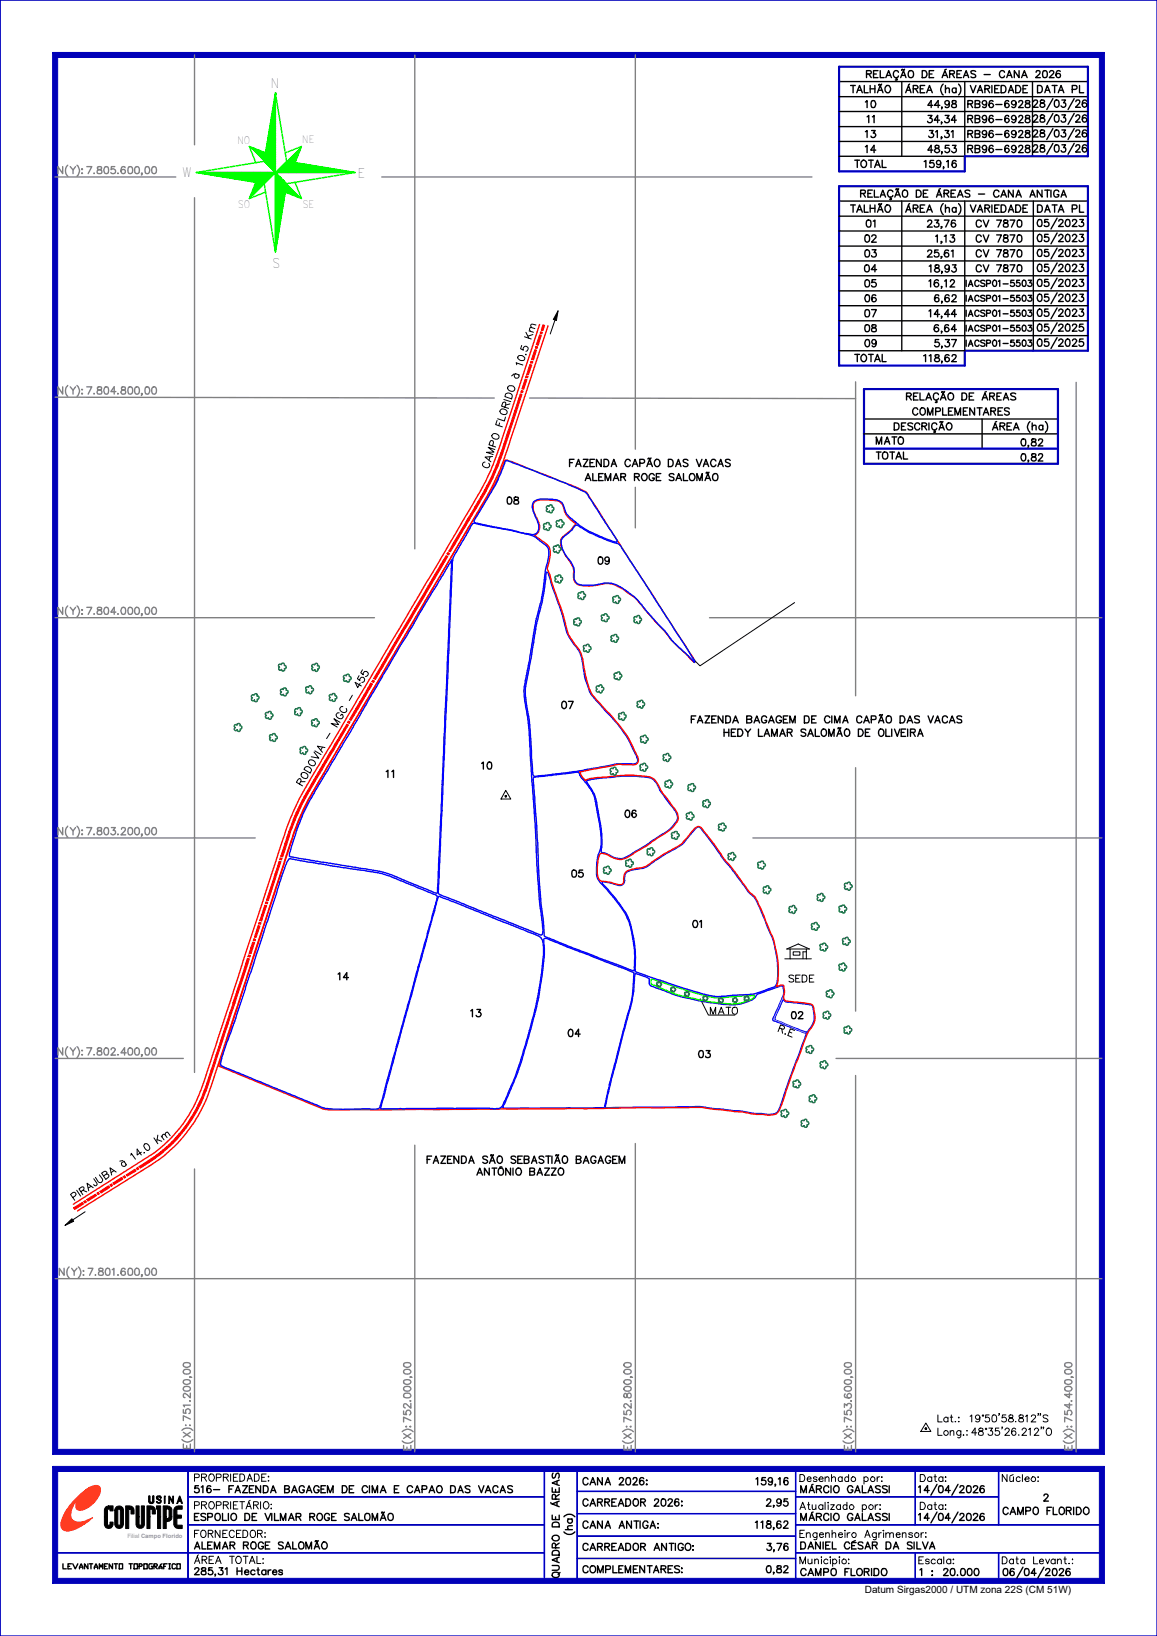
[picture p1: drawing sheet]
<svg xmlns="http://www.w3.org/2000/svg" width="210mm" height="297mm" viewBox="0 0 210 297" stroke-linecap="round" stroke-linejoin="round" font-family="sans-serif">
<defs><g id="words">
<g font-size="2.4">
<text x="49.2" y="16">N</text>
<text x="33.1" y="32.2">W</text>
<text x="65" y="32.3">E</text>
<text x="49.4" y="48.7">S</text>
</g>
<g font-size="1.9">
<text x="43.1" y="26.1">NO</text>
<text x="54.9" y="26">NE</text>
<text x="43.2" y="37.7">SO</text>
<text x="54.9" y="37.8">SE</text>
</g>
<g font-size="1.8">
<text x="154.4" y="16.8">TALHÃO</text>
<text x="157.3" y="14.1">RELAÇÃO DE ÁREAS - CANA 2026</text>
<text x="164.4" y="16.8">ÁREA (ha)</text>
<text x="176.1" y="16.8">VARIEDADE</text>
<text x="188.3" y="16.8">DATA PL</text>
<text x="157.1" y="19.5">10</text>
<text x="157.4" y="22.3">11</text>
<text x="168.4" y="22.3">34,34</text>
<text x="168.4" y="19.5">44,98</text>
<text x="175.7" y="22.3">RB96-6928</text>
<text x="175.7" y="19.5">RB96-6928</text>
<text x="187.5" y="22.2">28/03/26</text>
<text x="187.5" y="19.5">28/03/26</text>
<text x="157.1" y="25">13</text>
<text x="157.1" y="27.7">14</text>
<text x="168.4" y="27.7">48,53</text>
<text x="168.6" y="25">31,31</text>
<text x="175.7" y="25">RB96-6928</text>
<text x="175.7" y="27.7">RB96-6928</text>
<text x="187.5" y="24.9">28/03/26</text>
<text x="187.5" y="27.6">28/03/26</text>
<text x="155.1" y="30.4">TOTAL</text>
<text x="156.2" y="35.8">RELAÇÃO DE ÁREAS - CANA ANTIGA</text>
<text x="167.7" y="30.4">159,16</text>
<text x="154.4" y="38.5">TALHÃO</text>
<text x="157.2" y="41.2">01</text>
<text x="164.4" y="38.5">ÁREA (ha)</text>
<text x="168.3" y="41.2">23,76</text>
<text x="176.1" y="38.5">VARIEDADE</text>
<text x="177.2" y="41.2">CV 7870</text>
<text x="188.3" y="41.1">05/2023</text>
<text x="188.3" y="38.5">DATA PL</text>
<text x="157" y="44">02</text>
<text x="157" y="46.7">03</text>
<text x="168.3" y="46.7">25,61</text>
<text x="169.8" y="44">1,13</text>
<text x="177.2" y="44">CV 7870</text>
<text x="177.2" y="46.7">CV 7870</text>
<text x="188.3" y="43.9">05/2023</text>
<text x="188.3" y="46.6">05/2023</text>
<text x="156.9" y="49.4">04</text>
<text x="157" y="52.1">05</text>
<text x="168.6" y="52.1">16,12</text>
<text x="168.7" y="49.4">18,93</text>
<text x="177.2" y="49.4">CV 7870</text>
<text x="188.3" y="49.3">05/2023</text>
<text x="188.3" y="52">05/2023</text>
<text x="157" y="54.8">06</text>
<text x="157" y="57.5">07</text>
<text x="168.6" y="57.5">14,44</text>
<text x="169.6" y="54.8">6,62</text>
<text x="188.3" y="54.7">05/2023</text>
<text x="188.3" y="57.4">05/2023</text>
<text x="155.1" y="65.7">TOTAL</text>
<text x="157" y="60.2">08</text>
<text x="157" y="63">09</text>
<text x="167.6" y="65.7">118,62</text>
<text x="169.6" y="60.2">6,64</text>
<text x="169.6" y="63">5,37</text>
<text x="188.3" y="60.1">05/2025</text>
<text x="188.3" y="62.9">05/2025</text>
<text x="164.5" y="72.6">RELAÇÃO DE ÁREAS</text>
<text x="165.7" y="75.4">COMPLEMENTARES</text>
<text x="159.1" y="80.6">MATO</text>
<text x="159.1" y="83.3">TOTAL</text>
<text x="162.3" y="78.1">DESCRIÇÃO</text>
<text x="180.1" y="78.1">ÁREA (ha)</text>
<text x="185.3" y="80.9">0,82</text>
<text x="185.3" y="83.7">0,82</text>
<text x="88.7" y="85.1" transform="rotate(-72 88.7 85.1)">CAMPO FLORIDO à 10.5 Km</text>
<text x="103.4" y="84.7">FAZENDA CAPÃO DAS VACAS</text>
<text x="106.2" y="87.2">ALEMAR ROGE SALOMÃO</text>
<text x="92" y="91.5">08</text>
<text x="108.6" y="102.4">09</text>
<text x="102" y="128.6">07</text>
<text x="125.5" y="131.2">FAZENDA BAGAGEM DE CIMA CAPÃO DAS VACAS</text>
<text x="131.4" y="133.7">HEDY LAMAR SALOMÃO DE OLIVEIRA</text>
<text x="70.1" y="141.1">11</text>
<text x="87.4" y="139.6">10</text>
<text x="113.4" y="148.4">06</text>
<text x="103.8" y="159.2">05</text>
<text x="125.7" y="168.4">01</text>
<text x="61.4" y="177.9">14</text>
<text x="143.2" y="178.3">SEDE</text>
<text x="85.4" y="184.6">13</text>
<text x="128.9" y="184.1">MATO</text>
<text x="143.7" y="184.9">02</text>
<text x="103.1" y="188.2">04</text>
<text x="126.8" y="192">03</text>
<text x="141.2" y="187.3" transform="rotate(22 141.2 187.3)">R.E</text>
<text x="77.5" y="211.2">FAZENDA SÃO SEBASTIÃO BAGAGEM</text>
<text x="86.6" y="213.3">ANTÔNIO BAZZO</text>
<text x="13.6" y="217.9" transform="rotate(-34 13.6 217.9)">PIRAJUBA à 14.0 Km</text>
<text x="170.2" y="258.1">Lat.: 19°50'58.812&quot;S</text>
<text x="170.2" y="260.6">Long.:48°35'26.212&quot;O</text>
<text x="35.3" y="268.9">PROPRIEDADE:</text>
<text x="105.8" y="269.6">CANA 2026:</text>
<text x="137.2" y="269.6">159,16</text>
<text x="145.2" y="269">Desenhado por:</text>
<text x="167" y="269">Data:</text>
<text x="181.9" y="269">Núcleo:</text>
<text x="35.3" y="271">516- FAZENDA BAGAGEM DE CIMA E CAPAO DAS VACAS</text>
<text x="35.3" y="273.9">PROPRIETÁRIO:</text>
<text x="105.8" y="273.4">CARREADOR 2026:</text>
<text x="139.1" y="273.4">2,95</text>
<text x="145.2" y="274">Atualizado por:</text>
<text x="145.3" y="271">MÁRCIO GALASSI</text>
<text x="166.7" y="271">14/04/2026</text>
<text x="167" y="274">Data:</text>
<text x="182.1" y="275">CAMPO FLORIDO</text>
<text x="189.4" y="272.5">2</text>
<text x="35.3" y="276">ESPOLIO DE VILMAR ROGE SALOMÃO</text>
<text x="35.3" y="281.2">ALEMAR ROGE SALOMÃO</text>
<text x="35.3" y="279.1">FORNECEDOR:</text>
<text x="103.9" y="278.6" transform="rotate(-90 103.9 278.6)">(ha)</text>
<text x="105.8" y="277.4">CANA ANTIGA:</text>
<text x="105.8" y="281.5">CARREADOR ANTIGO:</text>
<text x="137.1" y="277.4">118,62</text>
<text x="139.2" y="281.5">3,76</text>
<text x="145.2" y="279.1">Engenheiro Agrimensor:</text>
<text x="145.3" y="281.2">DANIEL CÉSAR DA SILVA</text>
<text x="145.3" y="276">MÁRCIO GALASSI</text>
<text x="166.7" y="276">14/04/2026</text>
<text x="35.3" y="283.8">ÁREA TOTAL:</text>
<text x="35.3" y="285.9">285,31 Hectares</text>
<text x="101.5" y="286.4" transform="rotate(-90 101.5 286.4)">QUADRO DE ÁREAS</text>
<text x="105.8" y="285.5">COMPLEMENTARES:</text>
<text x="139.1" y="285.5">0,82</text>
<text x="145.2" y="283.9">Municipio:</text>
<text x="145.3" y="286">CAMPO FLORIDO</text>
<text x="166.8" y="283.9">Escala:</text>
<text x="167" y="286">1 : 20.000</text>
<text x="181.9" y="283.9">Data Levant.:</text>
<text x="182.1" y="286">06/04/2026</text>
<text x="157" y="289.2">Datum Sirgas2000 / UTM zona 22S (CM 51W)</text>
</g>
<g font-size="1.8" fill="#808080">
<text x="10.5" y="31.5">N(Y):7.805.600,00</text>
<text x="10.5" y="71.5">N(Y):7.804.800,00</text>
<text x="10.5" y="111.5">N(Y):7.804.000,00</text>
<text x="10.5" y="151.6">N(Y):7.803.200,00</text>
<text x="10.5" y="191.5">N(Y):7.802.400,00</text>
<text x="10.8" y="231.5">N(Y):7.801.600,00</text>
<text x="34.5" y="263" transform="rotate(-90 34.5 263)">E(X):751.200,00</text>
<text x="74.6" y="263.2" transform="rotate(-90 74.6 263.2)">E(X):752.000,00</text>
<text x="114.6" y="263.2" transform="rotate(-90 114.6 263.2)">E(X):752.800,00</text>
<text x="154.5" y="263.2" transform="rotate(-90 154.5 263.2)">E(X):753.600,00</text>
<text x="194.6" y="263.2" transform="rotate(-90 194.6 263.2)">E(X):754.400,00</text>
</g>
<text font-size="1.8" fill="#007239" x="54.9" y="142.7" transform="rotate(-60 54.9 142.7)">R O D O V IA - M G C - 455</text>
<g font-size="1.5">
<text x="175.4" y="52">IACSP01-5503</text>
<text x="175.4" y="54.7">IACSP01-5503</text>
<text x="175.4" y="57.4">IACSP01-5503</text>
<text x="175.4" y="60.1">IACSP01-5503</text>
<text x="175.4" y="62.9">IACSP01-5503</text>
</g>
<text font-size="1.3" x="11.4" y="284.8">LEVANTAMENTO TOPOGRÁFICO</text>
<text font-size="1.1" fill="#989898" x="23.1" y="279.1">Filial Campo Florido</text>
</g></defs>
<!-- layer: RODOVIA -->
<path d="M13.4 219.3l1.6-1 .1 .3-1.5 1z" fill="none" stroke="#f00" stroke-width=".18"/>
<path d="M13.4 219.3l1.6-1 .1 .3-1.5 1z" fill="#f00"/>
<path d="M31.9 206.5l.3 .3-.7 .7-.3-.3z" fill="none" stroke="#f00" stroke-width=".18"/>
<path d="M31.9 206.5l.3 .3-.7 .7-.3-.3z" fill="#f00"/>
<path d="M32.2 206.2l.3 .2-.3 .4-.3-.3z" fill="none" stroke="#f00" stroke-width=".18"/>
<path d="M32.2 206.2l.3 .2-.3 .4-.3-.3z" fill="#f00"/>
<path d="M32.5 205.8l.3 .3-.3 .3-.3-.2z" fill="none" stroke="#f00" stroke-width=".18"/>
<path d="M32.5 205.8l.3 .3-.3 .3-.3-.2z" fill="#f00"/>
<path d="M33.1 205.1l.3 .2-.6 .8-.3-.2z" fill="none" stroke="#f00" stroke-width=".18"/>
<path d="M33.1 205.1l.3 .2-.6 .8-.3-.2z" fill="#f00"/>
<path d="M33.7 204.3l.2 .3-.5 .7-.3-.2z" fill="none" stroke="#f00" stroke-width=".18"/>
<path d="M33.7 204.3l.2 .3-.5 .7-.3-.2z" fill="#f00"/>
<path d="M34.5 203.2l.2 .2-.8 1.1-.2-.1z" fill="none" stroke="#f00" stroke-width=".18"/>
<path d="M34.5 203.2l.2 .2-.8 1.1-.2-.1z" fill="#f00"/>
<path d="M34.7 202.8l.3 .2-.3 .4-.3-.2z" fill="none" stroke="#f00" stroke-width=".18"/>
<path d="M34.7 202.8l.3 .2-.3 .4-.3-.2z" fill="#f00"/>
<path d="M35.2 202l.3 .2-.5 .8-.3-.2z" fill="none" stroke="#f00" stroke-width=".18"/>
<path d="M35.2 202l.3 .2-.5 .8-.3-.2z" fill="#f00"/>
<path d="M35.7 201.1l.3 .2-.5 .9-.3-.2z" fill="none" stroke="#f00" stroke-width=".18"/>
<path d="M35.7 201.1l.3 .2-.5 .9-.3-.2z" fill="#f00"/>
<path d="M36.2 200l.4 .1-.6 1.2-.3-.2z" fill="none" stroke="#f00" stroke-width=".18"/>
<path d="M36.2 200l.4 .1-.6 1.2-.3-.2z" fill="#f00"/>
<path d="M36.6 199.3l.3 .1-.3 .7-.4-.1z" fill="none" stroke="#f00" stroke-width=".18"/>
<path d="M36.6 199.3l.3 .1-.3 .7-.4-.1z" fill="#f00"/>
<path d="M37.1 197.9l.3 .1-.5 1.4-.3-.1z" fill="none" stroke="#f00" stroke-width=".18"/>
<path d="M37.1 197.9l.3 .1-.5 1.4-.3-.1z" fill="#f00"/>
<path d="M37.5 196.8l.3 .1-.4 1.1-.3-.1z" fill="none" stroke="#f00" stroke-width=".18"/>
<path d="M37.5 196.8l.3 .1-.4 1.1-.3-.1z" fill="#f00"/>
<path d="M37.9 195.6l.3 .1-.4 1.2-.3-.1z" fill="none" stroke="#f00" stroke-width=".18"/>
<path d="M37.9 195.6l.3 .1-.4 1.2-.3-.1z" fill="#f00"/>
<path d="M38.3 194.3l.3 .1-.4 1.3-.3-.1z" fill="none" stroke="#f00" stroke-width=".18"/>
<path d="M38.3 194.3l.3 .1-.4 1.3-.3-.1z" fill="#f00"/>
<path d="M38.8 192.9l.3 .1-.5 1.4-.3-.1z" fill="none" stroke="#f00" stroke-width=".18"/>
<path d="M38.8 192.9l.3 .1-.5 1.4-.3-.1z" fill="#f00"/>
<path d="M39.2 191.5l.3 .1-.4 1.4-.3-.1z" fill="none" stroke="#f00" stroke-width=".18"/>
<path d="M39.2 191.5l.3 .1-.4 1.4-.3-.1z" fill="#f00"/>
<path d="M39.7 190.1l.3 .1-.5 1.4-.3-.1z" fill="none" stroke="#f00" stroke-width=".18"/>
<path d="M39.7 190.1l.3 .1-.5 1.4-.3-.1z" fill="#f00"/>
<path d="M40.1 188.8l.3 .1-.4 1.3-.3-.1z" fill="none" stroke="#f00" stroke-width=".18"/>
<path d="M40.1 188.8l.3 .1-.4 1.3-.3-.1z" fill="#f00"/>
<path d="M40.6 187.3l.3 .1-.5 1.5-.3-.1z" fill="none" stroke="#f00" stroke-width=".18"/>
<path d="M40.6 187.3l.3 .1-.5 1.5-.3-.1z" fill="#f00"/>
<path d="M41.1 185.6l.4 .1-.6 1.7-.3-.1z" fill="none" stroke="#f00" stroke-width=".18"/>
<path d="M41.1 185.6l.4 .1-.6 1.7-.3-.1z" fill="#f00"/>
<path d="M41.7 183.9l.3 .1-.5 1.7-.4-.1z" fill="none" stroke="#f00" stroke-width=".18"/>
<path d="M41.7 183.9l.3 .1-.5 1.7-.4-.1z" fill="#f00"/>
<path d="M42.3 182.1l.3 .1-.6 1.8-.3-.1z" fill="none" stroke="#f00" stroke-width=".18"/>
<path d="M42.3 182.1l.3 .1-.6 1.8-.3-.1z" fill="#f00"/>
<path d="M43 180l.3 .1-.7 2.1-.3-.1z" fill="none" stroke="#f00" stroke-width=".18"/>
<path d="M43 180l.3 .1-.7 2.1-.3-.1z" fill="#f00"/>
<path d="M43.8 177.6l.3 .1-.8 2.4-.3-.1z" fill="none" stroke="#f00" stroke-width=".18"/>
<path d="M43.8 177.6l.3 .1-.8 2.4-.3-.1z" fill="#f00"/>
<path d="M44.6 174.9l.4 .1-.9 2.7-.3-.1z" fill="none" stroke="#f00" stroke-width=".18"/>
<path d="M44.6 174.9l.4 .1-.9 2.7-.3-.1z" fill="#f00"/>
<path d="M44.9 174l.4 .1-.3 .9-.4-.1z" fill="none" stroke="#f00" stroke-width=".18"/>
<path d="M44.9 174l.4 .1-.3 .9-.4-.1z" fill="#f00"/>
<path d="M45.1 173.4l.4 .1-.1 .3-.4-.1z" fill="none" stroke="#f00" stroke-width=".18"/>
<path d="M45.1 173.4l.4 .1-.1 .3-.4-.1z" fill="#f00"/>
<path d="M45.5 172.1l.4 .1-.3 .9-.4-.1z" fill="none" stroke="#f00" stroke-width=".18"/>
<path d="M45.5 172.1l.4 .1-.3 .9-.4-.1z" fill="#f00"/>
<path d="M45.9 171l.3 .1-.3 1.1-.4-.1z" fill="none" stroke="#f00" stroke-width=".18"/>
<path d="M45.9 171l.3 .1-.3 1.1-.4-.1z" fill="#f00"/>
<path d="M46.1 170.4l.3 .1-.1 .3-.3-.1z" fill="none" stroke="#f00" stroke-width=".18"/>
<path d="M46.1 170.4l.3 .1-.1 .3-.3-.1z" fill="#f00"/>
<path d="M46.5 169l.3 .1-.3 1.1-.3-.1z" fill="none" stroke="#f00" stroke-width=".18"/>
<path d="M46.5 169l.3 .1-.3 1.1-.3-.1z" fill="#f00"/>
<path d="M46.8 168l.4 .1-.4 1-.3-.1z" fill="none" stroke="#f00" stroke-width=".18"/>
<path d="M46.8 168l.4 .1-.4 1-.3-.1z" fill="#f00"/>
<path d="M47 167.4l.4 .1-.1 .3-.4-.1z" fill="none" stroke="#f00" stroke-width=".18"/>
<path d="M47 167.4l.4 .1-.1 .3-.4-.1z" fill="#f00"/>
<path d="M47.5 166.1l.3 .1-.3 1-.4-.1z" fill="none" stroke="#f00" stroke-width=".18"/>
<path d="M47.5 166.1l.3 .1-.3 1-.4-.1z" fill="#f00"/>
<path d="M48.1 164.3l.3 .1-.6 1.8-.3-.1z" fill="none" stroke="#f00" stroke-width=".18"/>
<path d="M48.1 164.3l.3 .1-.6 1.8-.3-.1z" fill="#f00"/>
<path d="M48.3 163.7l.3 .1-.1 .3-.3-.1z" fill="none" stroke="#f00" stroke-width=".18"/>
<path d="M48.3 163.7l.3 .1-.1 .3-.3-.1z" fill="#f00"/>
<path d="M49 161.6l.3 .1-.6 1.8-.3-.1z" fill="none" stroke="#f00" stroke-width=".18"/>
<path d="M49 161.6l.3 .1-.6 1.8-.3-.1z" fill="#f00"/>
<path d="M49.5 160l.3 .1-.5 1.6-.3-.1z" fill="none" stroke="#f00" stroke-width=".18"/>
<path d="M49.5 160l.3 .1-.5 1.6-.3-.1z" fill="#f00"/>
<path d="M49.9 158.6l.3 .1-.4 1.4-.3-.1z" fill="none" stroke="#f00" stroke-width=".18"/>
<path d="M49.9 158.6l.3 .1-.4 1.4-.3-.1z" fill="#f00"/>
<path d="M50.4 157.2l.3 .2-.5 1.3-.3-.1z" fill="none" stroke="#f00" stroke-width=".18"/>
<path d="M50.4 157.2l.3 .2-.5 1.3-.3-.1z" fill="#f00"/>
<path d="M50.6 156.3l.4 .1-.3 1-.3-.2z" fill="none" stroke="#f00" stroke-width=".18"/>
<path d="M50.6 156.3l.4 .1-.3 1-.3-.2z" fill="#f00"/>
<path d="M50.9 155.7l.3 .1-.1 .3-.4-.1z" fill="none" stroke="#f00" stroke-width=".18"/>
<path d="M50.9 155.7l.3 .1-.1 .3-.4-.1z" fill="#f00"/>
<path d="M51.3 154.6l.3 .1-.3 .9-.3-.2z" fill="none" stroke="#f00" stroke-width=".18"/>
<path d="M51.3 154.6l.3 .1-.3 .9-.3-.2z" fill="#f00"/>
<path d="M51.7 153.1l.4 .1-.5 1.5-.3-.1z" fill="none" stroke="#f00" stroke-width=".18"/>
<path d="M51.7 153.1l.4 .1-.5 1.5-.3-.1z" fill="#f00"/>
<path d="M52.1 151.9l.4 .1-.4 1.2-.4-.1z" fill="none" stroke="#f00" stroke-width=".18"/>
<path d="M52.1 151.9l.4 .1-.4 1.2-.4-.1z" fill="#f00"/>
<path d="M52.4 151l.3 .1-.2 .9-.4-.1z" fill="none" stroke="#f00" stroke-width=".18"/>
<path d="M52.4 151l.3 .1-.2 .9-.4-.1z" fill="#f00"/>
<path d="M52.7 150.3l.3 .1-.3 .7-.3-.1z" fill="none" stroke="#f00" stroke-width=".18"/>
<path d="M52.7 150.3l.3 .1-.3 .7-.3-.1z" fill="#f00"/>
<path d="M52.9 149.6l.3 .1-.2 .7-.3-.1z" fill="none" stroke="#f00" stroke-width=".18"/>
<path d="M52.9 149.6l.3 .1-.2 .7-.3-.1z" fill="#f00"/>
<path d="M53.2 148.8l.4 .1-.4 .8-.3-.1z" fill="none" stroke="#f00" stroke-width=".18"/>
<path d="M53.2 148.8l.4 .1-.4 .8-.3-.1z" fill="#f00"/>
<path d="M53.5 148.2l.3 .1-.2 .6-.4-.1z" fill="none" stroke="#f00" stroke-width=".18"/>
<path d="M53.5 148.2l.3 .1-.2 .6-.4-.1z" fill="#f00"/>
<path d="M53.7 147.5l.4 .2-.3 .6-.3-.1z" fill="none" stroke="#f00" stroke-width=".18"/>
<path d="M53.7 147.5l.4 .2-.3 .6-.3-.1z" fill="#f00"/>
<path d="M54.3 146.4l.3 .1-.5 1.2-.4-.2z" fill="none" stroke="#f00" stroke-width=".18"/>
<path d="M54.3 146.4l.3 .1-.5 1.2-.4-.2z" fill="#f00"/>
<path d="M54.9 145.3l.3 .1-.6 1.1-.3-.1z" fill="none" stroke="#f00" stroke-width=".18"/>
<path d="M54.9 145.3l.3 .1-.6 1.1-.3-.1z" fill="#f00"/>
<path d="M55.2 144.7l.3 .2-.3 .5-.3-.1z" fill="none" stroke="#f00" stroke-width=".18"/>
<path d="M55.2 144.7l.3 .2-.3 .5-.3-.1z" fill="#f00"/>
<path d="M55.8 143.5l.3 .2-.6 1.2-.3-.2z" fill="none" stroke="#f00" stroke-width=".18"/>
<path d="M55.8 143.5l.3 .2-.6 1.2-.3-.2z" fill="#f00"/>
<path d="M56.6 142.2l.3 .2-.8 1.3-.3-.2z" fill="none" stroke="#f00" stroke-width=".18"/>
<path d="M56.6 142.2l.3 .2-.8 1.3-.3-.2z" fill="#f00"/>
<path d="M67.7 123.5l.3 .1-.2 .3-.3-.2z" fill="none" stroke="#f00" stroke-width=".18"/>
<path d="M67.7 123.5l.3 .1-.2 .3-.3-.2z" fill="#f00"/>
<path d="M68.4 122.2l.3 .2-.6 1-.3-.2z" fill="none" stroke="#f00" stroke-width=".18"/>
<path d="M68.4 122.2l.3 .2-.6 1-.3-.2z" fill="#f00"/>
<path d="M69.3 120.6l.3 .2-.9 1.6-.3-.2z" fill="none" stroke="#f00" stroke-width=".18"/>
<path d="M69.3 120.6l.3 .2-.9 1.6-.3-.2z" fill="#f00"/>
<path d="M70.5 118.7l.3 .1-1.2 2-.3-.2z" fill="none" stroke="#f00" stroke-width=".18"/>
<path d="M70.5 118.7l.3 .1-1.2 2-.3-.2z" fill="#f00"/>
<path d="M71.7 116.6l.3 .2-1.2 2-.3-.1z" fill="none" stroke="#f00" stroke-width=".18"/>
<path d="M71.7 116.6l.3 .2-1.2 2-.3-.1z" fill="#f00"/>
<path d="M72.9 114.5l.3 .2-1.2 2.1-.3-.2z" fill="none" stroke="#f00" stroke-width=".18"/>
<path d="M72.9 114.5l.3 .2-1.2 2.1-.3-.2z" fill="#f00"/>
<path d="M74.1 112.5l.3 .2-1.2 2-.3-.2z" fill="none" stroke="#f00" stroke-width=".18"/>
<path d="M74.1 112.5l.3 .2-1.2 2-.3-.2z" fill="#f00"/>
<path d="M75.3 110.5l.3 .2-1.2 2-.3-.2z" fill="none" stroke="#f00" stroke-width=".18"/>
<path d="M75.3 110.5l.3 .2-1.2 2-.3-.2z" fill="#f00"/>
<path d="M76.5 108.4l.3 .2-1.2 2.1-.3-.2z" fill="none" stroke="#f00" stroke-width=".18"/>
<path d="M76.5 108.4l.3 .2-1.2 2.1-.3-.2z" fill="#f00"/>
<path d="M77.7 106.3l.3 .3-1.2 2-.3-.1z" fill="none" stroke="#f00" stroke-width=".18"/>
<path d="M77.7 106.3l.3 .3-1.2 2-.3-.1z" fill="#f00"/>
<path d="M78.9 104.3l.3 .2-1.2 2.1-.3-.3z" fill="none" stroke="#f00" stroke-width=".18"/>
<path d="M78.9 104.3l.3 .2-1.2 2.1-.3-.3z" fill="#f00"/>
<path d="M80.1 102.3l.3 .2-1.2 2-.3-.2z" fill="none" stroke="#f00" stroke-width=".18"/>
<path d="M80.1 102.3l.3 .2-1.2 2-.3-.2z" fill="#f00"/>
<path d="M81 100.9l.3 .1-.9 1.5-.3-.2z" fill="none" stroke="#f00" stroke-width=".18"/>
<path d="M81 100.9l.3 .1-.9 1.5-.3-.2z" fill="#f00"/>
<path d="M81.3 100.3l.3 .2-.2 .3-.3-.2z" fill="none" stroke="#f00" stroke-width=".18"/>
<path d="M81.3 100.3l.3 .2-.2 .3-.3-.2z" fill="#f00"/>
<path d="M82.3 98.6l.3 .2-.9 1.4-.2-.2z" fill="none" stroke="#f00" stroke-width=".18"/>
<path d="M82.3 98.6l.3 .2-.9 1.4-.2-.2z" fill="#f00"/>
<path d="M83.4 96.7l.3 .1-1.1 2-.3-.2z" fill="none" stroke="#f00" stroke-width=".18"/>
<path d="M83.4 96.7l.3 .1-1.1 2-.3-.2z" fill="#f00"/>
<path d="M84.3 95.3l.3 .1-.9 1.4-.3-.1z" fill="none" stroke="#f00" stroke-width=".18"/>
<path d="M84.3 95.3l.3 .1-.9 1.4-.3-.1z" fill="#f00"/>
<path d="M84.8 94.3l.3 .2-.5 .9-.3-.1z" fill="none" stroke="#f00" stroke-width=".18"/>
<path d="M84.8 94.3l.3 .2-.5 .9-.3-.1z" fill="#f00"/>
<path d="M85.5 93.2l.3 .2-.7 1.1-.3-.2z" fill="none" stroke="#f00" stroke-width=".18"/>
<path d="M85.5 93.2l.3 .2-.7 1.1-.3-.2z" fill="#f00"/>
<path d="M86.2 92.1l.3 .2-.7 1.1-.3-.2z" fill="none" stroke="#f00" stroke-width=".18"/>
<path d="M86.2 92.1l.3 .2-.7 1.1-.3-.2z" fill="#f00"/>
<path d="M86.8 91.1l.3 .1-.6 1.1-.3-.2z" fill="none" stroke="#f00" stroke-width=".18"/>
<path d="M86.8 91.1l.3 .1-.6 1.1-.3-.2z" fill="#f00"/>
<path d="M87.2 90.2l.3 .2-.4 .8-.3-.1z" fill="none" stroke="#f00" stroke-width=".18"/>
<path d="M87.2 90.2l.3 .2-.4 .8-.3-.1z" fill="#f00"/>
<path d="M87.6 89.6l.3 .1-.4 .7-.3-.2z" fill="none" stroke="#f00" stroke-width=".18"/>
<path d="M87.6 89.6l.3 .1-.4 .7-.3-.2z" fill="#f00"/>
<path d="M87.9 89l.3 .2-.3 .5-.3-.1z" fill="none" stroke="#f00" stroke-width=".18"/>
<path d="M87.9 89l.3 .2-.3 .5-.3-.1z" fill="#f00"/>
<path d="M88.4 88.1l.3 .2-.5 .9-.3-.2z" fill="none" stroke="#f00" stroke-width=".18"/>
<path d="M88.4 88.1l.3 .2-.5 .9-.3-.2z" fill="#f00"/>
<path d="M88.7 87.6l.3 .1-.3 .6-.3-.2z" fill="none" stroke="#f00" stroke-width=".18"/>
<path d="M88.7 87.6l.3 .1-.3 .6-.3-.2z" fill="#f00"/>
<path d="M89.2 86.6l.3 .2-.5 .9-.3-.1z" fill="none" stroke="#f00" stroke-width=".18"/>
<path d="M89.2 86.6l.3 .2-.5 .9-.3-.1z" fill="#f00"/>
<path d="M89.6 85.7l.3 .1-.4 1-.3-.2z" fill="none" stroke="#f00" stroke-width=".18"/>
<path d="M89.6 85.7l.3 .1-.4 1-.3-.2z" fill="#f00"/>
<path d="M89.9 84.9l.3 .1-.3 .8-.3-.1z" fill="none" stroke="#f00" stroke-width=".18"/>
<path d="M89.9 84.9l.3 .1-.3 .8-.3-.1z" fill="#f00"/>
<path d="M97.9 60.8l.3 .1-.5 1.8-.4-.1z" fill="none" stroke="#f00" stroke-width=".18"/>
<path d="M97.9 60.8l.3 .1-.5 1.8-.4-.1z" fill="#f00"/>
<path d="M98.1 60.2l.4 .1-.2 .3-.3-.1z" fill="none" stroke="#f00" stroke-width=".18"/>
<path d="M98.1 60.2l.4 .1-.2 .3-.3-.1z" fill="#f00"/>
<path d="M98.6 59l.3 .1-.3 .9-.4-.1z" fill="none" stroke="#f00" stroke-width=".18"/>
<path d="M98.6 59l.3 .1-.3 .9-.4-.1z" fill="#f00"/>
<path d="M97.9 58.9l-6.5 20a54.2 54.2 0 0 1-7.1 15.1l-26.2 44.6a55.9 55.9 0 0 0-7.4 15.8l-12 36.9a55.1 55.1 0 0 1-4 10.4 24.1 24.1 0 0 1-7.1 7.8l-14.3 9.1M99.5 59.2l-6.7 20.1a52.9 52.9 0 0 1-6.5 14.4l-27.4 46.4a52 52 0 0 0-6.8 14.7l-12 37a67 67 0 0 1-3.6 9.8 25.6 25.6 0 0 1-9.1 9.9l-13.3 8.3" fill="none" stroke="#f00" stroke-width=".25"/>
<!-- layer: TEXTO_DIVERSOS -->
<path d="M127.1 181.3l1.5 3h4.8" fill="none" stroke="#000" stroke-width=".18"/>
<!-- layer: 0114000516003 -->
<path d="M115.3 176.8l2.4 .8a.83 .83 0 0 1 .2 1l.4 .4a48.1 48.1 0 0 0 7 2.3 33.2 33.2 0 0 0 8.6 1 6 6 0 0 0 3.2-1.3 1.53 1.53 0 0 1 1.3-.8l3.2-1.2h.5l.1 1.7-1.8 3.9a.43 .43 0 0 0-.1 .6 .43 .43 0 0 0 .5 .2l5.1 2.1a.37 .37 0 0 1 .4 .2 .37 .37 0 0 1-.1 .4l-4.2 11.7a4.5 4.5 0 0 1-1.2 2.3 5.9 5.9 0 0 1-2.9 .1h-.8l-2.6-.5-5.1-.5a14.2 14.2 0 0 0-4.5-.3l-14.8 .2-.2-.1 1.1-5.2 1.8-7.1a70.3 70.3 0 0 0 2.3-9.3z" fill="none" stroke="#00f" stroke-width=".25"/>
<!-- layer: 0114000516002 -->
<path d="M142.2 181.2a.8 .8 0 0 0 1.1 .7l2.1 .3a3.2 3.2 0 0 1 2.1 .4l.1 .7a3.7 3.7 0 0 1-.9 3.8l-.3 .3-.3-.1-5.4-2.2a1.84 1.84 0 0 1 .4-1.4z" fill="none" stroke="#00f" stroke-width=".25"/>
<!-- layer: MATO -->
<path d="M118.3 177.8l1.7 .5a70.8 70.8 0 0 0 10.2 2.9l6.7-.5a.86 .86 0 0 1-.9 .9 10.3 10.3 0 0 1-5.9 .4l-1.6-.2-3.3-.7a27.8 27.8 0 0 1-6.6-2.3 .69 .69 0 0 1-.3-1z" fill="none" stroke="#0f0" stroke-width=".25"/>
<!-- layer: 0114000516004 -->
<path d="M98.8 170.4l.7 .1 14.7 5.7a.89 .89 0 0 1 .9 .5 27 27 0 0 1-1.7 9.2l-2.8 11-.8 3.6a.47 .47 0 0 1-.1 .5 .47 .47 0 0 1-.5 .1l-17.7 .1-.3-.2 .5-1a93.8 93.8 0 0 0 6.2-19.7 40.9 40.9 0 0 0 .9-9.9z" fill="none" stroke="#00f" stroke-width=".25"/>
<!-- layer: 0114000516001 -->
<path d="M109.4 160.1l1.1 .1 1.2 .4a1.24 1.24 0 0 0 1.5-.2l.2-.5a1.55 1.55 0 0 1 .5-1.7l1-.3a4.6 4.6 0 0 0 2.8-.8l.2-.1a36.4 36.4 0 0 1 5.4-3.4l.6-.4 2-2.4a.87 .87 0 0 1 1.1-.6l9.1 12a4.5 4.5 0 0 1 1.8 2.7l1.2 2.9a17.8 17.8 0 0 1 1.9 10.8 1.09 1.09 0 0 1-.8 .7l-1.7 .6a12.8 12.8 0 0 1-5.3 .8l-1.1 .1a10.9 10.9 0 0 1-6-.8l-3.3-1-7.1-2.4a.44 .44 0 0 1-.4-.7 21.2 21.2 0 0 0-1.5-9.8 46.6 46.6 0 0 0-4.5-5.8z" fill="none" stroke="#00f" stroke-width=".25"/>
<!-- layer: 0114000516005 -->
<path d="M96.8 141.2l.4-.2 6.4-.7a1.61 1.61 0 0 1 1.6 0 1.97 1.97 0 0 0 .9 1.5 8 8 0 0 1 2.2 5 25 25 0 0 1 .7 7.2 9.3 9.3 0 0 0-.6 5.4l.6 .8 .7 .9a22.1 22.1 0 0 1 4.5 6.4 22 22 0 0 1 .9 8.6h-.6l-5.1-1.9-10-4a.64 .64 0 0 1-.6-.8l-.1-1.2a162.1 162.1 0 0 1-1.2-16.6z" fill="none" stroke="#00f" stroke-width=".25"/>
<!-- layer: 0114000516006 -->
<path d="M106.5 141.8a34.9 34.9 0 0 1 8.1-.9l1.4 .1a3.3 3.3 0 0 1 2.9 .9l.5 .7a6.4 6.4 0 0 0 1.4 2.3l.8 1.1a3.9 3.9 0 0 1 1.4 2.6 5.8 5.8 0 0 1-2.9 2.9l-3.2 2.1-2 1.2a3.3 3.3 0 0 1-4.5 .4l-1-.4a.58 .58 0 0 1-.2-1 35.2 35.2 0 0 0-1.4-9.8l-1.2-1.8z" fill="none" stroke="#00f" stroke-width=".25"/>
<!-- layer: 0114000516007 -->
<path d="M99.2 103.9a.53 .53 0 0 1 .4 .6l1.1 3.2a49.8 49.8 0 0 1 2.3 7.4l.9 1.5a7.3 7.3 0 0 1 2 5 15.5 15.5 0 0 0 1.5 4.6l1.9 2.1a25.3 25.3 0 0 1 5.3 7.1l.3 .5a4.7 4.7 0 0 1 .8 2.4l-.1 .2a2.08 2.08 0 0 1-1.7 .2h-.4a20.7 20.7 0 0 0-5.3 .7l-3.8 .7-7.4 .8-.3-.3-.2-2.7a69.6 69.6 0 0 0-1.1-11.7v-1.2l1.3-7.4a69.8 69.8 0 0 1 1.8-9z" fill="none" stroke="#00f" stroke-width=".25"/>
<!-- layer: REDE_DE_LUZ -->
<g fill="none" stroke="#f0f" stroke-width=".18">
<path d="M140.6 184.7l-.2 .4 .3 .1M140.6 184.6v.1M140.7 184.5h.1M140.7 185.2h.1M140.8 184.1l-.1 .3M140.9 185.3h.1M140.9 184h.1M141 183.8l-.1 .1M141 185.3l.3 .1M141.1 183.5l-.1 .2M141.2 183.3l-.1 .1M141.2 183.2h.1"/>
<path d="M141.4 182.8l-.1 .3M141.4 182.6v.1M141.5 182.5h.1M141.7 182.1l-.2 .3M141.7 182h.1M141.8 181.8l-.1 .1M141.9 181.5l-.1 .3M142 181.3v.1M142 181.2v.1M142.2 180.8l-.1 .3M142.3 180.7l-.1 .1M142.3 180.5v.1"/>
<path d="M142.5 180.1l-.2 .4M144.9 187l.3 .1M145.3 187.2h.1M145.4 187.2h.1M145.6 187.3l.3 .1M145.9 187.4l.1 .1M146.1 187.5h.1M146.3 187.5l.2 .1"/>
</g>
<!-- layer: 0114000516 -->
<path d="M91.6 83.6l.2-.1 1.1 .3 10.9 4.3 2.5 1.2 .3 .2 19.1 29.8 .5 .7-.1 .2h-.2l-.6-.5-3.6-3.7a13.2 13.2 0 0 0-2.5-2.9l-2.2-2.4a9.4 9.4 0 0 0-3.5-3.4l-1-.6a4.1 4.1 0 0 0-2.7-.8 9 9 0 0 1-4.7 .3 1.91 1.91 0 0 1-1-2.3 3.4 3.4 0 0 0-.9-2.3 5 5 0 0 1-1.4-3.3 2.31 2.31 0 0 1 1.3-1.6l1.4-1.6-.5-.4a4.1 4.1 0 0 1-1.8-3 1.76 1.76 0 0 0-1.9-.9h-1.6a1.74 1.74 0 0 0-1.9 .7v.9l.3 1.1a3.3 3.3 0 0 1 .6 3.1l-.7 .6 1.3 1a2.64 2.64 0 0 1 1.4 3.5l-.4 1.5 .5 1.2 .7 2.5a60.9 60.9 0 0 1 2.7 8.3l1 1.6a5.8 5.8 0 0 1 1.7 3.6 16.8 16.8 0 0 0 1.7 5.9l1.7 1.8a27 27 0 0 1 6.1 8.6 1.91 1.91 0 0 1 .4 1.8 .99 .99 0 0 1-1.2 .3 12 12 0 0 0-4.8 .5l-4.6 .8 .5 .9 .5 .7 1.1-.4 2.9-.3a22.3 22.3 0 0 1 8 .1 3.9 3.9 0 0 1 1.7 2.4l2.8 3.8a1.68 1.68 0 0 1-.2 2.4l-.6 .7-1.3 1-6.1 3.9a3.4 3.4 0 0 1-4.3-.1l-.4-.2a.67 .67 0 0 0-1.1 .5l-.2 1a4.4 4.4 0 0 0 .3 3.2l.3 .3 1.6 .1 1.2 .4a.84 .84 0 0 0 1.3-.4v-.2a1.6 1.6 0 0 1 1.7-2.1l.3-.1a5 5 0 0 0 3.6-1.5l1.9-1.3a9.2 9.2 0 0 0 4.2-3.1l.5-.6a2.09 2.09 0 0 1 1.4-1.2l.7 .5 2.1 2.8 2.2 3.1 1.9 2.3a17.8 17.8 0 0 0 3.1 3.9 22.6 22.6 0 0 1 2.5 5.5 18.4 18.4 0 0 1 1.8 10.5l-.2 .5 .8-.3h.4l.2 .2 .1 .9-.2 1.3a.75 .75 0 0 0 1 .6l3.4 .4a.96 .96 0 0 1 1.1 1l.2 .8a3.9 3.9 0 0 1-1.2 3.3l-3 7.9-1.7 5a3.1 3.1 0 0 1-1.3 2.1 4.8 4.8 0 0 1-2.5 0h-1.4l-2.1-.4-4.9-.5a20 20 0 0 0-5.9-.3h-8.4l-9 .2-46.8 .2-1.1-.2-18.9-7.8 13.7-42.4 1.1-2.7 1.6-3.4 2.9-5.1 30-50.6a30.6 30.6 0 0 0 2.6-5.7z" fill="none" stroke="#f00" stroke-width=".25"/>
<!-- layer: 0114000516009 -->
<path d="M102.1 97.7l1.9-1.8a.67 .67 0 0 1 .5-.5 .67 .67 0 0 1 .7 .2 32.3 32.3 0 0 0 7.2 3.2l11.7 18 2 3.4-.2-.1-2.8-2.7a8.7 8.7 0 0 1-2-2.4l-3.9-4.2a13.4 13.4 0 0 0-6.2-4.9l-1-.1a10.3 10.3 0 0 1-5 .2 1.68 1.68 0 0 1-.8-2 4.6 4.6 0 0 0-1.5-3.1 3.4 3.4 0 0 1-.7-3.1z" fill="none" stroke="#00f" stroke-width=".25"/>
<!-- layer: 0114000516008 -->
<path d="M91.7 83.7l.2-.1 .4 .1 4.3 1.6 5.9 2.4 3 1.3a2.12 2.12 0 0 1 1.5 1.4l4.6 7a1.04 1.04 0 0 1 .4 1 .96 .96 0 0 1-1-.2l-1.2-.5a15.7 15.7 0 0 1-7-4.5l-.2-.4a2.32 2.32 0 0 0-1.5-2l-1.9-.2a2.48 2.48 0 0 0-2.5 .8 4.6 4.6 0 0 0 .8 3.2 1.69 1.69 0 0 1-.4 2.3l-.5 .2-1.4-.3-2-.5-6-1.2a1.3 1.3 0 0 1-1.2-.5l3.3-5.6a17 17 0 0 0 2-4.3z" fill="none" stroke="#00f" stroke-width=".25"/>
<!-- layer: MARGEM -->
<path d="M0 0h210v297h-210zM0 0v297" fill="none" stroke="#0000b8" stroke-width=".25"/>
<g fill="none" stroke="#0000b8" stroke-width=".18">
<path d="M199.5 10.4l1-.9v254.5l-1-.9zM34.1 266.7h.1v20.3h-.1zM34.1 276.8h64.7v.1h-64.7zM34.1 271.7h64.7v.1h-64.7zM34.1 276.8h64.7M34.1 271.8h64.7M34.1 266.7v20.3M98.8 266.7h.1v20h-.1zM98.8 266.7v20M104.7 266.7h.1v20h-.1zM104.7 270.7h39.7v.1h-39.7zM104.7 274.7h39.7v.2h-39.7z"/>
<path d="M104.7 278.8h39.7v.1h-39.7zM104.7 266.7v20M104.7 270.7h39.7M104.7 274.8h39.7M104.7 278.9h39.7M144.4 266.7h.1v20h-.1zM144.4 276.8h55.6v.1h-55.6zM144.4 271.7h36.9v.1h-36.9zM144.4 276.8h55.6M144.4 271.8h36.9M144.4 266.7v20M166.1 266.7h.1v10.1h-.1z"/>
<path d="M166.1 266.7v10.1M181.2 266.7h.1v10.1h-.1zM181.3 266.7v10.1M10 281.9h88.8v.1h-88.8zM10 281.9h88.8M104.7 282.9h39.7v.1h-39.7zM104.7 282.9h39.7M144.4 281.9h55.6v.1h-55.6zM144.4 281.9h55.6M166.1 281.9h.1v5h-.1zM166.1 281.9v5M181.2 281.9h.1v5h-.1z"/>
<path d="M181.3 281.9v5"/>
</g>
<path d="M199.5 10.4l1-.9v254.5l-1-.9z" fill="#0000b8"/>
<path d="M9.6 9.5h190.9l-1 .9h-189z" fill="none" stroke="#0000b8" stroke-width=".18"/>
<path d="M9.6 9.5h190.9l-1 .9h-189z" fill="#0000b8"/>
<path d="M9.6 9.5l.9 .9v252.7l-.9 .9z" fill="none" stroke="#0000b8" stroke-width=".18"/>
<path d="M9.6 9.5l.9 .9v252.7l-.9 .9z" fill="#0000b8"/>
<path d="M10.5 263.1h189l1 .9h-190.9z" fill="none" stroke="#0000b8" stroke-width=".18"/>
<path d="M10.5 263.1h189l1 .9h-190.9z" fill="#0000b8"/>
<path d="M9.6 266.2h190.9l-1 .9h-189z" fill="none" stroke="#0000b8" stroke-width=".18"/>
<path d="M9.6 266.2h190.9l-1 .9h-189z" fill="#0000b8"/>
<path d="M200.5 266.2v21.2l-1-.9v-19.4z" fill="none" stroke="#0000b8" stroke-width=".18"/>
<path d="M200.5 266.2v21.2l-1-.9v-19.4z" fill="#0000b8"/>
<path d="M9.6 287.4l.9-.9h189l1 .9z" fill="none" stroke="#0000b8" stroke-width=".18"/>
<path d="M9.6 287.4l.9-.9h189l1 .9z" fill="#0000b8"/>
<path d="M9.6 266.2l.9 .9v19.4l-.9 .9z" fill="none" stroke="#0000b8" stroke-width=".18"/>
<path d="M9.6 266.2l.9 .9v19.4l-.9 .9z" fill="#0000b8"/>
<path d="M34.1 266.7h.1v20.1h-.1zM34.1 266.7v20.1" fill="none" stroke="#0000b8" stroke-width=".18"/>
<!-- layer: SETA_NORTE -->
<g fill="none" stroke="#0f0" stroke-width=".25">
<path d="M50 17.1h.1M50 16.9h.1M50 16.9l2 12.4 12.4 2-12.4 2-2 12.4-2-12.4-12.4-2 12.4-2zM50 17.2h-.1M50 17.3l-.1 .1M50 17.4l-.1 .1M50 17.6l-.1 .1M50 17.7l-.2 .2M50 17.9l-.2 .1M50 18l-.2 .2M50 18.1l-.2 .2M50 18.2l-.3 .3"/>
<path d="M50 18.4l-.3 .2M50 18.5l-.3 .3M50 18.6l-.3 .3M50 18.7l-.4 .4M50 18.9l-.4 .3M50 19l-.4 .4M50 19.1l-.4 .4M50 19.2l-.5 .5M50 19.4l-.5 .4M50 19.5l-.5 .5M50 19.6l-.5 .5M50 19.7l-.6 .6"/>
<path d="M50 19.9l-.6 .5M50 20l-.6 .6M50 16.9v28.8M35.6 31.3h.1M35.6 31.3h28.8M35.9 31.3v.1M36 31.3v.1M36.1 31.3v.1M36.3 31.3l-.1 .1M36.4 31.3l-.1 .1M36.5 31.3l-.1 .1M36.6 31.3l-.1 .2"/>
<path d="M36.8 31.3l-.2 .2M36.9 31.3l-.2 .2M37 31.3l-.2 .2M37.2 31.3l-.3 .2M37.3 31.3l-.3 .3M37.4 31.3l-.3 .3M37.5 31.3l-.2 .3M37.7 31.3l-.3 .3M37.8 31.3l-.3 .3M37.9 31.3l-.3 .3M38 31.3l-.3 .4M38.2 31.3l-.4 .4"/>
<path d="M38.3 31.3l-.4 .4M38.5 31.3l-.5 .4M38.6 31.3l-.4 .4M38.7 31.3l-.4 .4M38.8 31.3l-.4 .5M39 31.3l-.5 .5M39.1 31.3l-.5 .5M39.2 31.3l-.5 .5M39.3 31.3l-.5 .5M39.5 31.3l-.6 .6M39.6 31.3l-.6 .6M39.7 31.3l-.6 .6"/>
<path d="M39.8 31.3l-.6 .6M40 31.3l-.7 .6M40.1 31.3l-.6 .6M40.2 31.3l-.6 .7M40.3 31.3l-.6 .7M40.5 31.3l-.7 .7M40.6 31.3l-.7 .7M40.7 31.3l-.7 .7M40.8 31.3l-.7 .8M41 31.3l-.8 .8M41.1 31.3l-.8 .8M41.2 31.3l-.8 .8"/>
<path d="M41.4 31.3l-.9 .8M41.5 31.3l-.9 .8M41.6 31.3l-.9 .9M41.8 31.3l-.9 .9M41.9 31.3l-.9 .9M42 31.3l-.9 .9M42.1 31.3l-.9 .9M42.3 31.3l-1 .9M42.4 31.3l-1 1M42.5 31.3l-.9 1M42.6 31.3l-.9 1M42.8 31.3l-1 1"/>
<path d="M42.9 31.3l-1 1M43 31.3l-1 1.1M43.1 31.3l-1 1.1M43.3 31.3l-1.1 1.1M43.4 31.3l-1.1 1.1M43.5 31.3l-1.1 1.1M43.6 31.3l-1.1 1.1M43.8 31.3l-1.2 1.2M43.9 31.3l-1.2 1.2M44 31.3l-1.2 1.2M44.1 31.3l-1.1 1.2M44.3 31.3l-1.2 1.2"/>
<path d="M44.4 31.3l-1.2 1.2M44.6 31.3l-1.3 1.3M44.7 31.3l-1.3 1.3M44.8 31.3l-1.3 1.3M44.9 31.3l-1.3 1.3M45.1 31.3l-1.4 1.3M45.2 31.3l-1.4 1.4M45.3 31.3l-1.4 1.4M45.5 31.3l-1.5 1.4M45.5 26.6l2.5 2.6M45.6 31.3l-1.5 1.4M45.7 26.7l2.3 2.4"/>
<path d="M45.7 31.3l-1.5 1.4M45.8 31.3l-1.4 1.4M45.9 26.8l2.1 2.2 2-2M46 31.3l-1.5 1.5M46.1 26.9l1.9 1.9 2-1.9M46.1 31.3l-1.5 1.5M46.2 31.3l-1.5 1.5M46.3 27l1.8 1.7M46.3 31.3l-1.5 1.5M46.5 31.3l-1.6 1.5M46.5 33.1h-.1M46.5 27.1l1.6 1.5"/>
<path d="M46.6 31.3l-1.6 1.5M46.6 33.1l-.3 .2M46.7 27.2l1.4 1.3M46.7 31.3l-1.5 1.6M46.8 31.3l-1.5 1.6M46.9 33.2l-.8 .8M46.9 27.3l1.2 1.1M47 31.3l-1.6 1.6M47.1 31.3l-1.6 1.6M47.1 33.2l-1.2 1.2M47.1 27.3l1 1M47.2 31.3l-1.6 1.6"/>
<path d="M47.3 31.3l-1.6 1.7M47.3 27.4l.9 .8M47.5 31.3l-1.7 1.7M47.5 27.5l.7 .6M47.6 31.3l-1.7 1.7M47.8 31.3l-1.8 1.7M47.8 27.6l.4 .4M47.9 31.3l-1.8 1.7M48 27.7l.2 .2M48 31.3l-1.8 1.7M48.1 31.3l-1.8 1.8M48.2 27.8h.1"/>
<path d="M48.2 34.9l-2.9 1.1M48.3 31.3l-1.9 1.8-1.1 2.9M48.4 31.3l-1.8 1.8M48.5 31.3l-2.2 2.3M48.6 31.3l-2.4 2.5M48.8 31.3l-1.9 1.8M48.9 31.3l-2.9 2.9M49 31.3l-1.9 1.9M49.1 31.3l-3.2 3.3M49.3 31.3l-3.5 3.5M49.4 31.3l-3.7 3.7M49.5 31.3l-3.9 3.9"/>
<path d="M49.6 31.3l-4.1 4.1M49.8 31.3l-4.4 4.3M49.9 31.3l-4.5 4.5M50 21.9l-1 1M50 35.5l2-1.9 2.3 2.3M50 20.1l-.6 .6M50 20.2l-.7 .7M50 20.4l-.7 .7M50 20.5l-.7 .7M50 20.6l-.7 .8M50 20.7l-.8 .8M50 20.9l-.8 .8"/>
<path d="M50 21l-.8 .8M50 21.2l-.8 .8M50 21.3l-.9 .8M50 21.4l-.9 .9M50 21.5l-.9 .9M50 21.7l-.9 .9M50 21.8l-1 .9M50 22l-1 1M50 22.2l-1 1M50 22.3l-1.1 1M50 22.4l-1.1 1.1M50 22.5l-1.1 1.1"/>
<path d="M50 22.7l-1.1 1.1M50 22.8l-1.2 1.2M50 22.9l-1.2 1.2M50 23l-1.2 1.3M50 23.2l-1.2 1.2M50 23.3l-1.3 1.3M50 23.4l-1.3 1.3M50 23.5l-1.3 1.4M50 23.7l-1.3 1.3M50 23.8l-1.4 1.4M50 24l-1.4 1.3M50 24.1l-1.4 1.4"/>
<path d="M50 24.2l-1.4 1.4M50 24.3l-1.5 1.5M50 24.5l-1.5 1.4M50 24.6l-1.5 1.5M50 24.7l-1.5 1.5M50 24.8l-1.6 1.6M50 25l-1.6 1.5M50 25.1l-1.6 1.6M50 25.2l-1.6 1.6M50 25.4l-1.7 1.6M50 25.5l-1.7 1.7M50 25.6l-1.7 1.7"/>
<path d="M50 25.7l-1.7 1.8M50 25.9l-1.8 1.7M50 26l-1.8 1.8-2.9-1.2 1.1 2.9M50 26.1l-1.8 1.8M50 26.2l-1.8 1.9M50 26.4l-1.9 1.8M50 26.5l-1.9 1.9M50 26.6l-1.9 1.9M50 26.7l-1.9 2M50 27.2l-2 1.9M50 27.3l-2 2 4 4M50 27.4l-1.9 1.9"/>
<path d="M50 27.5l-1.9 1.9M50 27.7l-1.8 1.8M50 27.8l-1.8 1.7M50 27.9l-1.7 1.7M50 28l-1.6 1.7M50 28.2l-1.6 1.5M50 28.3l-1.5 1.5M50 28.4l-1.4 1.4M50 28.5l-1.4 1.4M50 28.7l-1.3 1.3M50 28.8l-1.3 1.2M50 28.9l-1.2 1.2"/>
<path d="M50 29l-1.1 1.2M50 29.2l-1.1 1M50 29.3l-1 1M50 29.4l-.9 1M50 29.5l-.9 1M50 29.7l-.8 .8M50 29.8l-.8 .8M50 29.9l-.7 .7M50 30l-.6 .7M50 30.2l-.6 .6M50 30.3l-.5 .5M50 30.5l-.4 .4"/>
<path d="M50 30.6l-.4 .4M50 30.7l-.3 .3M50 30.8l-.2 .3M50 31l-.2 .1M50 31.1l-.1 .1M50 31.2l-.1 .1M50.1 31.4l-.1 .1M50.1 31.5l-.1 .1M50.2 31.5l-.2 .2M50.3 31.6l-.3 .2M50.3 31.6l-.3 .4M50.4 31.7l-.4 .4"/>
<path d="M50.4 31.8l-.4 .4M50.5 31.8l-.5 .5M50.6 31.9l-.6 .6M50.6 32l-.6 .6M50.7 32l-.7 .7M50.8 32.1l-.8 .7M50.9 32.1l-.9 .9M50.9 32.2l-.9 .9M51 40l-1 .9M51 39.8l-1 1M51 32.3l-1 .9M51 39.6l-1 1"/>
<path d="M51 39.5l-1 1M51.1 39.3l-1.1 1.1M51.1 39.2l-1.1 1.1M51.1 32.3l-1.1 1.1M51.1 39l-1.1 1.1M51.1 38.9l-1.1 1.1M51.1 32.4l-1.1 1.1M51.2 38.7l-1.2 1.2M51.2 38.6l-1.2 1.1M51.2 32.5l-1.2 1.2M51.2 38.4l-1.2 1.2M51.2 38.3l-1.2 1.2"/>
<path d="M51.2 32.5l-1.2 1.3M51.3 38.1l-1.3 1.2M51.3 38l-1.3 1.2M51.3 37.8l-1.3 1.3M51.3 37.7l-1.3 1.3M51.3 32.6l-1.3 1.3M51.4 37.5l-1.4 1.3M51.4 37.4l-1.4 1.3M51.4 32.6l-1.4 1.4M51.4 37.2l-1.4 1.4M51.4 37.1l-1.4 1.4M51.4 32.7l-1.4 1.5"/>
<path d="M51.5 36.9l-1.5 1.4M51.5 36.8l-1.5 1.4M51.5 32.8l-1.5 1.5M51.5 36.6l-1.5 1.5M51.5 36.4l-1.5 1.6M51.6 36.3l-1.6 1.5M51.6 36.1l-1.6 1.6M51.6 32.8l-1.6 1.6M51.6 36l-1.6 1.6M51.6 35.8l-1.6 1.7M51.6 32.9l-1.6 1.6M51.7 35.7l-1.7 1.6"/>
<path d="M51.7 35.5l-1.7 1.7M51.7 33l-1.7 1.7M51.7 35.4l-1.7 1.7M51.7 35.2l-1.7 1.8M51.7 33l-1.7 1.8M51.8 35.1l-1.8 1.7M51.8 34.9l-1.8 1.8M51.8 27.8l2.9-1.2-1.2 2.9M51.8 34.8l-1.8 1.7M51.8 33.1l-1.8 1.8M51.8 34.8l.1 .1M51.8 34.7l.3 .3"/>
<path d="M51.9 34.5l-1.9 1.8M51.9 33.1l-1.9 1.9M51.9 34.5l.6 .6M51.9 34.4l.8 .8M51.9 34.2l-1.9 1.8M51.9 34l-1.9 1.9M51.9 33.2l-1.9 2M51.9 34.2l1.2 1.2M51.9 34.1l1.4 1.3M51.9 34l1.6 1.5M52 33.7l-2 2M52 33.3l-2 2"/>
<path d="M52 33.8l1.9 1.9M52 33.7l2.1 2.1M52 33.4l-2 2M52 29.3l-6.7 6.7M52 33.4l2.5 2.5M52.1 29.3l-2.1 2M52.2 29.3l-2.1 2M52.3 35l-.5-.4-1.8 1.8M52.3 29.3l-2 2M52.6 29.4l-2 1.9M52.7 29.4l-1.9 1.9M52.9 35.3l-1-1-1.9 1.9"/>
<path d="M53 29.4l-1.8 1.9M53.1 29.4l-1.8 1.9M53.5 29.4l-1.8 1.9M53.5 33.1l1.2 2.9-2.9-1.1M53.6 29.5l-1.8 1.8M53.6 29.2l-2 2.1M53.7 35.6l-1.7-1.7-2 1.9M53.7 29.5l-1.8 1.8M53.7 29l-2.3 2.3M53.8 29.5l-1.7 1.8M53.8 28.8l-.6 .6M53.9 29.6l-1.7 1.7"/>
<path d="M53.9 28.6l-.8 .8M54 28.4l-2.9 2.9M54.1 29.6l-1.8 1.7M54.1 28.2l-1.2 1.2M54.2 29.6l-1.8 1.7M54.2 28l-3.3 3.3M54.3 29.6l-1.7 1.7M54.3 27.8l-1.6 1.6M54.3 27.6l-1.7 1.7M54.4 29.6l-1.7 1.7M54.4 27.4l-3.9 3.9M54.5 29.7l-1.7 1.6"/>
<path d="M54.5 27.2l-4.1 4.1M54.6 29.7l-1.6 1.6M54.6 27l-2.4 2.3M54.7 26.8l-2.6 2.5M54.7 29.7l-1.6 1.6M54.8 29.7l-1.6 1.6M54.9 29.7l-1.6 1.6M55 29.7l-1.5 1.6M55.1 29.8l-1.5 1.5M55.2 29.8l-1.5 1.5M55.3 29.8l-1.5 1.5M55.5 29.8l-1.5 1.5"/>
<path d="M55.6 29.8l-1.5 1.5M55.7 29.8l-1.4 1.5M55.8 29.9l-1.4 1.4M55.9 29.9l-1.4 1.4M56 29.9l-1.4 1.4M56.1 29.9l-1.3 1.4M56.2 29.9l-1.3 1.4M56.3 30l-1.3 1.3M56.4 30l-1.3 1.3M56.5 30l-1.2 1.3M56.6 30l-1.2 1.3M56.7 30l-1.2 1.3"/>
<path d="M56.9 30l-1.3 1.3M57 30.1l-1.2 1.2M57.1 30.1l-1.2 1.2M57.2 30.1l-1.2 1.2M57.3 30.1l-1.2 1.2M57.4 30.1l-1.1 1.2M57.6 30.2l-1.2 1.1M57.7 30.2l-1.2 1.1M57.8 30.2l-1.2 1.1M57.9 30.2l-1.1 1.1M58 30.2l-1.1 1.1M58.1 30.2l-1.1 1.1"/>
<path d="M58.2 30.3l-1.1 1M58.3 30.3l-1 1M58.4 30.3l-1 1M58.5 30.4l-.9 .9M58.6 30.4l-.9 .9M58.7 30.4l-.9 .9M58.8 30.4l-.9 .9M59 30.4l-.9 .9M59.1 30.4l-.9 .9M59.2 30.5l-.9 .8M59.3 30.5l-.9 .8M59.4 30.5l-.8 .8"/>
<path d="M59.5 30.5l-.8 .8M59.6 30.5l-.8 .8M59.7 30.6l-.8 .7M59.8 30.6l-.7 .7M59.9 30.6l-.7 .7M60 30.6l-.7 .7M60.1 30.6l-.7 .7M60.2 30.6l-.6 .7M60.4 30.7l-.7 .6M60.5 30.7l-.7 .6M60.6 30.7l-.7 .6M60.7 30.7l-.6 .6"/>
<path d="M60.8 30.7l-.6 .6M60.9 30.8l-.5 .5M61 30.8l-.5 .5M61.2 30.8l-.6 .5M61.3 30.8l-.6 .5M61.4 30.8l-.5 .5M61.5 30.8l-.5 .5M61.6 30.9l-.5 .4M61.7 30.9l-.4 .4M61.8 30.9l-.4 .4M61.9 30.9l-.4 .4M62 30.9l-.4 .4"/>
<path d="M62.1 30.9l-.3 .4M62.2 31l-.3 .3M62.3 31l-.3 .3M62.4 31l-.3 .3M62.6 31l-.3 .3M62.7 31l-.3 .3M62.8 31.1l-.3 .2M62.9 31.1l-.3 .2M63 31.1l-.2 .2M63.1 31.1l-.2 .2M63.2 31.1l-.2 .2M63.3 31.1l-.2 .2"/>
<path d="M63.4 31.2l-.1 .1M63.6 31.2l-.2 .1M63.7 31.2l-.1 .1M63.8 31.2l-.1 .1M63.9 31.2l-.1 .1M64 31.2l-.1 .1M64.1 31.3h.1M64.2 31.3h.1M64.3 31.3h.1M50 45.6h.1M50 45.4v.1M50.1 45.3h-.1"/>
<path d="M50.1 45.1l-.1 .1M50.1 45l-.1 .1M50.1 44.8l-.1 .2M50.2 44.7l-.2 .1M50.2 44.5l-.2 .2M50.2 44.4l-.2 .2M50.2 44.2l-.2 .3M50.3 44.1l-.3 .2M50.3 43.9l-.3 .3M50.3 43.8l-.3 .3M50.3 43.6l-.3 .4M50.4 43.5l-.4 .3"/>
<path d="M50.4 43.3l-.4 .4M50.4 43.2l-.4 .4M50.4 43l-.4 .5M50.5 42.8l-.5 .5M50.5 42.7l-.5 .5M50.5 42.5l-.5 .6M50.5 42.4l-.5 .5M50.6 42.2l-.6 .6M50.6 42.1l-.6 .6M50.6 41.9l-.6 .6M50.6 41.8l-.6 .6M50.7 41.6l-.7 .7"/>
<path d="M50.7 41.5l-.7 .7M50.7 41.3l-.7 .7M50.7 41.2l-.7 .7M50.8 41l-.8 .8M50.8 40.9l-.8 .8M50.9 40.7l-.9 .8M50.9 40.6l-.9 .8M50.9 40.4l-.9 .9M50.9 40.3l-.9 .9M51 40.1l-1 .9"/>
</g>
<!-- layer: MARGEM -->
<path d="M27 271.6h.2v1a.29 .29 0 0 0 .3 .2 .29 .29 0 0 0 .2-.2v-1h.2v1a.44 .44 0 0 1-.4 .3 .44 .44 0 0 1-.5-.3zM28.5 271.7l.1-.1a.46 .46 0 0 1 .7 .4h-.2a.26 .26 0 0 0-.3-.3 .26 .26 0 0 0-.2 .3l.6 .3 .1 .2-.8-.3-.1-.2zM28.5 271.7l.1-.1a.46 .46 0 0 1 .7 .4h-.2a.26 .26 0 0 0-.3-.3 .26 .26 0 0 0-.2 .3l.6 .3a.42 .42 0 0 1-.3 .6 .42 .42 0 0 1-.5-.3h.1a.28 .28 0 0 0 .4 .2 .28 .28 0 0 0 .2-.3l-.6-.3-.1-.2zM29.8 271.6h.2v1.3h-.2zM30.6 271.6h.2l.5 1v-1h.2v1.3h-.2l-.5-1v1h-.2zM32.6 271.6h.1l.4 1.3h-.2l-.1-.3h-.4l-.1 .3h-.2zM32.6 271.9l.2 .5h-.3z" fill="none" stroke="#000" stroke-width=".18"/>
<g fill="#000">
<path d="M27 271.6h.2v1a.29 .29 0 0 0 .3 .2 .29 .29 0 0 0 .2-.2v-1h.2v1a.44 .44 0 0 1-.4 .3 .44 .44 0 0 1-.5-.3z" fill-rule="evenodd"/>
<path d="M28.5 271.7l.1-.1a.46 .46 0 0 1 .7 .4h-.2a.26 .26 0 0 0-.3-.3 .26 .26 0 0 0-.2 .3l.6 .3 .1 .2-.8-.3-.1-.2z" fill-rule="evenodd"/>
<path d="M28.5 271.7l.1-.1a.46 .46 0 0 1 .7 .4h-.2a.26 .26 0 0 0-.3-.3 .26 .26 0 0 0-.2 .3l.6 .3a.42 .42 0 0 1-.3 .6 .42 .42 0 0 1-.5-.3h.1a.28 .28 0 0 0 .4 .2 .28 .28 0 0 0 .2-.3l-.6-.3-.1-.2z" fill-rule="evenodd"/>
<path d="M29.8 271.6v1.3h.2v-1.3zM30.6 271.6v1.3h.2v-1l.5 1h.2v-1.3h-.2v1l-.5-1zM32.6 271.6l-.5 1.3h.2l.1-.3h.4l.1 .3h.2l-.4-1.3zM32.6 271.9l.2 .5h-.3z" fill-rule="evenodd"/>
</g>
<path d="M14.4 271.6l1.6-1.4-1.6 1.7z" fill="none" stroke="#ff3f00" stroke-width=".18"/>
<path d="M14.4 271.6l1.6-1.4-1.6 1.7z" fill-rule="evenodd" fill="#ff3f00"/>
<path d="M18.9 275.4h.6v1.3a.23 .23 0 0 0 .2 .2 .23 .23 0 0 0 .3-.2v-.4h.5a.91 .91 0 0 1-.8 1.2 .78 .78 0 0 1-.8-.8z" fill="none" stroke="#000" stroke-width=".18"/>
<path d="M18.9 275.4h.6v1.3a.23 .23 0 0 0 .2 .2 .23 .23 0 0 0 .3-.2v-.4h.5a.91 .91 0 0 1-.8 1.2 .78 .78 0 0 1-.8-.8z" fill-rule="evenodd" fill="#000"/>
<path d="M13.5 272.3l1.9-1.7a7.2 7.2 0 0 0-2.5 4.4 1.3 1.3 0 0 0 1.6 1.3l.8-.1 1.5-.7a8.1 8.1 0 0 1-4.7 2.5l-.2-.1a1.15 1.15 0 0 1-.8-1.7 9.2 9.2 0 0 1 2.4-3.9zM15.4 270.7a2.42 2.42 0 0 1 2.6-.9 1.58 1.58 0 0 1-.2 2 4.1 4.1 0 0 1-3.6 2.3 1.18 1.18 0 0 1-.2-1.7l.3-.6zM15.4 270.6l.7-.4z" fill="none" stroke="#ff3f00" stroke-width=".18"/>
<path d="M15.4 270.7a3.6 3.6 0 0 0-1.6 2.9 1.18 1.18 0 0 0 1.8 .2 4.5 4.5 0 0 0 2.6-3.6 1.1 1.1 0 0 0-1.7-.3zM15.4 270.6l.7-.4zM14.2 271.6a8.7 8.7 0 0 0-3.1 5.2 1.25 1.25 0 0 0 2 1l.7-.2 1.5-.9 1.5-1.2-.5 .3a2.88 2.88 0 0 1-3.1 .2 2.36 2.36 0 0 1 .2-2.8l1.1-1.6 .9-1z" fill-rule="evenodd" fill="#ff3f00"/>
<path d="M19.2 273.6l.5-.2h.8v.9h-.5v-.4l-.4 .1-.1 1.4h-.6v-1.3zM21.1 273.5a.8 .8 0 0 1 .9 0 .8 .8 0 0 1 .4 .7v2.4a.79 .79 0 0 1-.8 .9 .79 .79 0 0 1-.8-.8v-2.6zM21.5 274l.1-.1 .2 .2v2.6a.23 .23 0 0 1-.2 .2 .23 .23 0 0 1-.2-.2v-2.6zM22.8 273.4h.7a.79 .79 0 0 1 .8 .8v.7h-.5v-.8l-.1-.1-.3-.1v3.6h-.6zM24.7 273.4h.5v3.4l.1 .1 .4-.1v-3.4h.5v3.3a.76 .76 0 0 1-.7 .7 .76 .76 0 0 1-.8-.7zM26.7 273.4h.7a.79 .79 0 0 1 .8 .8v.7h-.6v-.8l-.1-.1-.3-.1v3.6h-.5zM28.4 273.4h.8v4.1h-.6v-3.5h-.2zM29.6 273.4h.9a.71 .71 0 0 1 .7 .8v1.2a.82 .82 0 0 1-1 .8v1.3h-.6zM30.2 273.9h.3l.2 .2v1.4l-.2 .2h-.3zM31.7 273.7l.4-.3h1v.6h-.9l-.1 .1v1h.8v.5h-.8v1.1l.1 .2h.9v.6h-.7a.87 .87 0 0 1-.9-.8v-2.6z" fill="none" stroke="#000" stroke-width=".18"/>
<g fill="#000">
<path d="M19.3 273.5l-.4 .6v1.3h.6l.1-1.4 .4-.1v.4h.5v-.9h-.8zM22.8 273.4v4.1h.6v-3.6l.3 .1 .1 .1v.8h.5v-.7a.79 .79 0 0 0-.8-.8zM24.7 273.4v3.3a.76 .76 0 0 0 .8 .7 .76 .76 0 0 0 .7-.7v-3.3h-.5v3.4l-.1 .1-.4-.1v-3.4zM26.7 273.4v4.1h.5v-3.6l.3 .1 .1 .1v.8h.6v-.7a.79 .79 0 0 0-.8-.8zM28.4 273.4v.6h.2v3.5h.6v-4.1zM29.6 273.4v4.1h.6v-1.3a.88 .88 0 0 0 1-.8v-1.2a.79 .79 0 0 0-.8-.8zM30.2 273.9h.3l.2 .2v1.4l-.2 .2h-.3zM31.9 273.5l-.4 .6v2.6a.87 .87 0 0 0 .9 .8h.7v-.6h-.9l-.1-.2v-1.1h.8v-.5h-.8v-1l.1-.1h.9v-.6h-.7z" fill-rule="evenodd"/>
<path d="M21.1 273.5l-.3 .6v2.6a.79 .79 0 0 0 .8 .8 .79 .79 0 0 0 .8-.9v-2.4a.8 .8 0 0 0-.4-.7 .8 .8 0 0 0-.9 0zM21.5 274l.1-.1 .2 .2v2.6a.23 .23 0 0 1-.2 .2 .23 .23 0 0 1-.2-.2v-2.6z" fill-rule="evenodd"/>
</g>
<path d="M27 272.6v-1h.2v1M27 272.5l.1 .2 .3 .2M27.2 272.5l.2 .3M27.4 272.8h.1M27.4 272.9h.1M27.7 272.6v-1h.2v1M27.7 272.5l-.2 .3M27.9 272.5v.2l-.4 .2" fill="none" stroke="#000" stroke-width=".25"/>
<!-- layer: TEXTO_DIVERSOS -->
<g fill="none" stroke="#000" stroke-width=".18">
<path d="M100.7 58.1l-.8 2.5M101.3 56.4l-.3 1.8-.6-.2zM144.2 109.4l-17.1 11.5-.9-.8M91.7 144.4l.1 .1zM91.7 144.4h.1v.1zM91.7 144.7l.1-.2v.2zM91.8 143.5l.9 1.6h-1.8zM91.8 144.4h.1l-.1 .1zM91.8 144.5h.1v.2zM91.8 144.5l.1 .2h-.1zM91.9 144.4v.1h-.1zM142.4 174.1h4.9"/>
<path d="M142.8 172.3l2.1-.9 2 .9zM143.4 172.3v1.8M144 172.8h1.2v.6h-1.2zM146.4 172.8h-.7v1.3M146.4 172.3v1.8M15.4 220l-2.2 1.5M11.8 222.5l1.3-1.2 .3 .4zM167.9 259.3l.1 .1h-.1zM167.9 259.3l.1-.1v.2zM167.9 259.5l.1-.1v.1zM168 258.3l1 1.6h-1.9zM168 259.2l.1 .1-.1 .1z"/>
<path d="M168 259.4h.2l-.1 .1zM168 259.4l.1 .1h-.1zM168.1 259.3l.1 .1h-.2z"/>
</g>
<g fill="#000">
<path d="M101.3 56.4l-.3 1.8-.6-.2zM91.7 144.4l.1 .1zM91.7 144.4h.1v.1zM91.8 144.4h.1l-.1 .1zM91.9 144.4v.1h-.1zM91.8 144.5h.1v.2zM91.8 144.5l.1 .2h-.1zM91.7 144.7l.1-.2v.2zM91.7 144.5h.1l-.1 .2zM11.8 222.5l1.3-1.2 .3 .4zM167.9 259.3l.1 .1h-.1zM167.9 259.3l.1-.1v.2z"/>
<path d="M168 259.2l.1 .1-.1 .1zM168.1 259.3l.1 .1h-.2zM168 259.4h.2l-.1 .1zM168 259.4l.1 .1h-.1zM167.9 259.5l.1-.1v.1zM167.9 259.4h.1l-.1 .1z"/>
</g>
<!-- layer: MALHA -->
<g fill="none" stroke="#808080" stroke-width=".25">
<path d="M35.3 10v16.3M75.3 10v89.6M115.3 10v71.6M10 32.1h21.9M35.3 35.9v158.8M69.3 32.1h78.1M10 72.1l79.7 .2M96.1 72.3l59.2 .1M155.3 69.3v57M195.3 69.4v194.2M115.3 88.5v7.3M10 112.1h58"/>
<path d="M128.8 112.1h71.2M155.3 139.4v44.2M10 152.1h36.3M136.7 152.1h63.3M10 192.1h23.3M151.7 192.1h48.3M155.3 195.2v68.4M35.3 212.2v51.4M75.3 207.9v55.7M115.3 207.6v56M10 232.1h190"/>
</g>
<!-- layer: 0114000516010 -->
<path d="M85.8 95h.3l2.1 .5 4.4 .7 2.6 .7a4.7 4.7 0 0 1 3 1.5 2.23 2.23 0 0 1 1.3 2.9l-.5 2.1a41.1 41.1 0 0 1-1.8 9.4l-1.2 7.5a23.9 23.9 0 0 0-.9 6.1l.1 .9a57.9 57.9 0 0 1 1.1 10.9l.8 11.3 .5 9.9 .3 4.5 .6 3.8a3.1 3.1 0 0 1-.1 1.9l-.3 .1-1-.4-16.1-6.5a1.86 1.86 0 0 1-1.4-.7l2.5-59.6a3.7 3.7 0 0 1 .9-2.6z" fill="none" stroke="#00f" stroke-width=".25"/>
<!-- layer: 0114000516011 -->
<path d="M82 101.6l-2.6 60.4-.1 .2-.4-.1-3.6-1.5a29.6 29.6 0 0 0-7.9-2.7l-14.4-2.3a.54 .54 0 0 1-.5-.4 .54 .54 0 0 1 .2-.6l.1-.6a42.1 42.1 0 0 1 5.4-12.1l5.9-9.8 8.3-14.5z" fill="none" stroke="#00f" stroke-width=".25"/>
<!-- layer: 0114000516014 -->
<path d="M52.3 156.1l.4-.2 9.5 1.6a56 56 0 0 1 8.5 1.5l8.2 3.4a.69 .69 0 0 1 .3 1l-9.9 36.5a1.89 1.89 0 0 1-.7 1.4l-6.5 .1a9.9 9.9 0 0 1-5.3-1.1l-15.8-6.4a1.11 1.11 0 0 1-1-.8l.5-2 2.1-5.6 7.5-23a39.8 39.8 0 0 1 2.2-6.3z" fill="none" stroke="#00f" stroke-width=".25"/>
<!-- layer: 0114000516013 -->
<path d="M79.6 162.8l.2-.1 1.6 .6 14.9 6a3 3 0 0 1 2.2 1.4v.2a23.1 23.1 0 0 1-.5 7.3 98.4 98.4 0 0 1-5.1 18.7l-1.4 3.2a1.5 1.5 0 0 1-1.8 1.2l-.9-.1-18.5 .1a1.3 1.3 0 0 1-1.2-.1z" fill="none" stroke="#00f" stroke-width=".25"/>
<!-- layer: QUADRO_DE_AREAS_CANA_2026 -->
<path d="M152.3 12.1h45.2v16.3h-22.4v2.7h-22.8z" fill="none" stroke="#0000b8" stroke-width=".4"/>
<path d="M152.3 14.8h45.2M152.3 17.5h45.2M163.7 14.8v13.6M175.1 14.8v13.6h-22.8M187.4 14.8v13.6M152.3 20.2h45.2M152.3 23h45.2M152.3 25.7h45.2" fill="none" stroke="#000" stroke-width=".25"/>
<!-- layer: QUADRO_DE_AREAS_CANA_ANTIGA -->
<path d="M152.3 33.8h45.2v29.9h-22.4v2.7h-22.8z" fill="none" stroke="#0000b8" stroke-width=".4"/>
<g fill="none" stroke="#000" stroke-width=".25">
<path d="M152.3 36.5h45.2M152.3 39.2h45.2M163.7 36.5v27.2M175.1 36.5v27.2h-22.8M187.6 36.5v27.2M152.3 41.9h45.2M152.3 44.7h45.2M152.3 47.4h45.2M152.3 50.1h45.2M152.3 52.8h45.2M152.3 55.5h45.2M152.3 58.2h45.2"/>
<path d="M152.3 60.9h45.2"/>
</g>
<!-- layer: QUADRO_DE_AREAS_COMPLEMENTARES -->
<path d="M156.8 70.6h35.2v13.6h-35.2zM156.8 81.5h35.2" fill="none" stroke="#0000b8" stroke-width=".4"/>
<path d="M156.8 76.1h35.2M156.8 78.8h35.2M178.3 76.1v5.4" fill="none" stroke="#000" stroke-width=".25"/>
<!-- layer: SIMBOLO ARVORE -->
<g fill="none" stroke="#007239" stroke-width=".25">
<path d="M98.7 95.2l.2-.2 .3 .1a.27 .27 0 0 1 .3-.2 .27 .27 0 0 1 .2 .4l.3 .1-.1 .4h-.2v.2a.28 .28 0 0 1-.3 .3 .28 .28 0 0 1-.2-.3l-.1 .1a.3 .3 0 0 1-.4-.1 .3 .3 0 0 1 .2-.4l-.2-.2zM99.7 92.8a.28 .28 0 0 0 .3 .3 .28 .28 0 0 0 .3-.3l-.1-.2h.2l.1-.4-.3-.1v-.2a.28 .28 0 0 0-.3-.3 .28 .28 0 0 0-.2 .3 .28 .28 0 0 0-.5 .1 .28 .28 0 0 0 .2 .4 .3 .3 0 0 0-.2 .4 .3 .3 0 0 0 .4 .1l.1-.1M100.5 99.2l.1-.1 .3 .1a.28 .28 0 0 1 .3-.3 .28 .28 0 0 1 .3 .3v.2h.3l.1 .3-.4 .2v.3a.28 .28 0 0 1-.3 .2 .28 .28 0 0 1-.2-.3l-.2 .1a.27 .27 0 0 1-.3-.2 .27 .27 0 0 1 .1-.3l-.2-.2zM101.5 95.5a.28 .28 0 0 0 .3 .3 .28 .28 0 0 0 .3-.3l-.1-.2 .3-.1 .1-.3-.4-.1a.3 .3 0 0 0-.2-.5 .3 .3 0 0 0-.4 .3 .28 .28 0 0 0-.4 .1 .28 .28 0 0 0 .1 .4 .3 .3 0 0 0-.1 .3 .3 .3 0 0 0 .3 .2l.2-.1M100.8 104.6l.4 .1a.28 .28 0 0 1 .3-.3 .28 .28 0 0 1 .3 .2v.2l.3 .2v.3l-.3 .1 .1 .2a.31 .31 0 0 1-.4 .2 .31 .31 0 0 1-.3-.3 .27 .27 0 0 1-.4 .1 .27 .27 0 0 1 .1-.5l-.2-.2zM104.2 112.4l.2-.1 .2 .1a.27 .27 0 0 1 .4-.2 .27 .27 0 0 1 .2 .4l.3 .1-.1 .5h-.2l.1 .2a.31 .31 0 0 1-.3 .2 .31 .31 0 0 1-.4-.2 .29 .29 0 0 1-.4-.1 .29 .29 0 0 1 .1-.4l-.2-.2zM105 107.7l.2-.1 .2 .1a.27 .27 0 0 1 .4-.3 .27 .27 0 0 1 .1 .4l.4 .2-.1 .4h-.3l.1 .2a.28 .28 0 0 1-.3 .2 .28 .28 0 0 1-.3-.2l-.1 .1a.3 .3 0 0 1-.4-.2 .3 .3 0 0 1 .2-.4l-.2-.1zM105.9 117.3l.2-.1 .3 .1a.3 .3 0 0 1 .2-.3 .3 .3 0 0 1 .3 .1v.3l.3 .1 .1 .3-.4 .1 .1 .3a.28 .28 0 0 1-.3 .2 .28 .28 0 0 1-.3-.3l-.1 .1a.27 .27 0 0 1-.4-.1 .27 .27 0 0 1 .2-.4l-.2-.3zM109.2 111.7l.1-.1 .3 .1a.29 .29 0 0 1 .4-.3 .29 .29 0 0 1 .2 .4l.3 .2v.3l-.3 .1v.2a.28 .28 0 0 1-.2 .3 .28 .28 0 0 1-.3-.3l-.1 .1-.4-.1v-.3l.1-.2zM111 115.4l.2-.1 .2 .1a.27 .27 0 0 1 .4-.2 .27 .27 0 0 1 .1 .4l.4 .1-.1 .5h-.2v.2a.28 .28 0 0 1-.3 .2 .28 .28 0 0 1-.2-.2l-.2 .1a.3 .3 0 0 1-.4-.2 .3 .3 0 0 1 .2-.4l-.2-.2zM111.3 108.4l.2-.1 .2 .1 .1-.2a.3 .3 0 0 1 .4 0 .3 .3 0 0 1 .1 .3l.3 .2v.3l-.3 .1v.2a.28 .28 0 0 1-.3 .2 .28 .28 0 0 1-.2-.2l-.1 .1-.4-.1v-.3l.1-.2zM115.1 112l.2-.1 .3 .1a.28 .28 0 0 1 .3-.3 .28 .28 0 0 1 .2 .5l.3 .1v.3l-.3 .1 .1 .3a.31 .31 0 0 1-.3 .2 .31 .31 0 0 1-.3-.3 .27 .27 0 0 1-.5 0 .27 .27 0 0 1 .2-.4l-.2-.2z"/>
<path d="M42.6 131.6l.1-.1 .3 .1a.27 .27 0 0 1 .4-.3 .27 .27 0 0 1 .1 .4l.4 .2-.1 .4-.2 .1v.2a.31 .31 0 0 1-.3 .2 .31 .31 0 0 1-.3-.3 .27 .27 0 0 1-.4 0 .27 .27 0 0 1 .1-.4l-.2-.2zM46.2 127.1a.28 .28 0 0 0 .2 .3 .28 .28 0 0 0 .3-.3v-.2h.2l.1-.2-.1-.3h-.3l.1-.2a.28 .28 0 0 0-.3-.3 .28 .28 0 0 0-.3 .3 .28 .28 0 0 0-.4 0 .28 .28 0 0 0 .1 .5 .3 .3 0 0 0-.1 .3 .3 .3 0 0 0 .3 .2l.2-.1M48.2 129.5l.3-.2 .2 .1a.27 .27 0 0 1 .3-.2 .27 .27 0 0 1 .2 .4h.2l.2 .3-.2 .2h-.2l.1 .2a.28 .28 0 0 1-.3 .3 .28 .28 0 0 1-.3-.3l-.1 .1a.3 .3 0 0 1-.4-.2 .3 .3 0 0 1 .2-.3l-.2-.2zM49 133.5l.1-.1 .3 .1a.29 .29 0 0 1 .4-.3 .29 .29 0 0 1 .2 .4l.3 .1v.3l-.3 .1v.2a.28 .28 0 0 1-.2 .3 .28 .28 0 0 1-.3-.3l-.2 .1a.3 .3 0 0 1-.3-.1 .3 .3 0 0 1 .1-.4l-.2-.2zM50.6 120.7l.1-.1 .4 .1a.28 .28 0 0 1 .2-.3 .28 .28 0 0 1 .3 .2v.2l.3 .1 .1 .3-.4 .2 .1 .2a.28 .28 0 0 1-.3 .2 .28 .28 0 0 1-.3-.3l-.1 .1a.27 .27 0 0 1-.4-.1 .27 .27 0 0 1 .1-.4l-.2-.2zM51 125.2l.1-.1 .3 .1a.27 .27 0 0 1 .3-.3 .27 .27 0 0 1 .2 .4l.4 .1-.1 .4-.2 .1v.2a.31 .31 0 0 1-.3 .2 .31 .31 0 0 1-.3-.2 .29 .29 0 0 1-.5-.1 .29 .29 0 0 1 .2-.4l-.2-.2zM56.7 120.7h.4a.28 .28 0 0 1 .3-.3 .28 .28 0 0 1 .3 .3l-.1 .2h.3l.1 .1-.1 .3-.2 .1v.2a.28 .28 0 0 1-.3 .3 .28 .28 0 0 1-.3-.3l-.1 .1a.27 .27 0 0 1-.4-.2 .27 .27 0 0 1 .2-.3l-.2-.2zM108.7 125.5a.27 .27 0 0 1-.4 0 .27 .27 0 0 1 .1-.4 .29 .29 0 0 1-.2-.4 .29 .29 0 0 1 .4-.2l.1 .1a.28 .28 0 0 1 .3-.3 .28 .28 0 0 1 .3 .3l-.1 .2 .4 .1-.1 .3-.2 .1v.3a.28 .28 0 0 1-.3 .2 .28 .28 0 0 1-.2-.3M111.5 122.3l.3-.2 .2 .1a.27 .27 0 0 1 .3-.2 .27 .27 0 0 1 .2 .4h.2l.2 .4-.2 .2h-.2l.1 .2a.28 .28 0 0 1-.3 .2 .28 .28 0 0 1-.3-.2l-.1 .1a.3 .3 0 0 1-.4-.2 .3 .3 0 0 1 .2-.4l-.2-.1zM112.3 129.6l.2-.1 .3 .1a.28 .28 0 0 1 .2-.3 .28 .28 0 0 1 .3 .3v.2l.3 .1v.3l-.3 .1 .1 .2a.28 .28 0 0 1-.3 .3 .28 .28 0 0 1-.3-.3l-.1 .1a.28 .28 0 0 1-.4-.2 .28 .28 0 0 1 .2-.3l-.2-.2zM115.7 127.4l.1-.1 .3 .1a.27 .27 0 0 1 .4-.3 .27 .27 0 0 1 .1 .4l.4 .2-.1 .3-.2 .1v.2a.28 .28 0 0 1-.3 .3 .28 .28 0 0 1-.2-.3l-.2 .1a.28 .28 0 0 1-.4-.1 .28 .28 0 0 1 .2-.4l-.2-.2zM116.3 133.7h.4v.1a.29 .29 0 0 1 .4-.3 .29 .29 0 0 1 .2 .4l.3 .1 .1 .3-.4 .1v.3a.28 .28 0 0 1-.3 .2 .28 .28 0 0 1-.2-.3l-.2 .1a.27 .27 0 0 1-.3-.1 .27 .27 0 0 1 .1-.4l-.2-.2z"/>
<path d="M116.7 139.7a.28 .28 0 0 0 .2 .3 .28 .28 0 0 0 .3-.2v-.2l.3-.1 .1-.3-.4-.2a.3 .3 0 0 0-.2-.4 .3 .3 0 0 0-.4 .3 .28 .28 0 0 0-.4 0 .28 .28 0 0 0 .1 .4 .3 .3 0 0 0-.1 .4 .3 .3 0 0 0 .3 .2l.2-.1M120.4 137.1l.1-.1 .4 .1a.28 .28 0 0 1 .2-.3 .28 .28 0 0 1 .3 .2v.2l.3 .1 .1 .3-.4 .2 .1 .2a.28 .28 0 0 1-.3 .3 .28 .28 0 0 1-.3-.4l-.1 .1a.27 .27 0 0 1-.4-.1 .27 .27 0 0 1 .1-.4l-.2-.2zM109.6 157.6l.1-.1 .3 .1a.28 .28 0 0 1 .3-.4 .28 .28 0 0 1 .3 .3v.2h.2l.1 .4-.3 .2v.2a.28 .28 0 0 1-.3 .2 .28 .28 0 0 1-.2-.3l-.2 .1a.27 .27 0 0 1-.3-.1 .27 .27 0 0 1 .1-.4l-.2-.2zM111.3 140.4a.28 .28 0 0 0 .3 .3 .28 .28 0 0 0 .3-.2l-.1-.2 .4-.2-.2-.4h-.2a.3 .3 0 0 0-.2-.4 .3 .3 0 0 0-.3 .3 .28 .28 0 0 0-.5 0 .28 .28 0 0 0 .1 .4 .3 .3 0 0 0-.1 .4 .3 .3 0 0 0 .4 .2l.1-.1M113.6 156.3l.1-.1 .3 .1a.28 .28 0 0 1 .3-.3 .28 .28 0 0 1 .3 .2v.2l.3 .1 .1 .3-.4 .2 .1 .2a.28 .28 0 0 1-.3 .3 .28 .28 0 0 1-.3-.4l-.2 .1a.27 .27 0 0 1-.3-.1 .27 .27 0 0 1 .1-.4l-.2-.3zM117.5 154.2l.1-.1 .4 .1a.28 .28 0 0 1 .2-.3 .28 .28 0 0 1 .3 .3v.2l.3 .1v.3l-.3 .1v.2a.28 .28 0 0 1-.3 .3 .28 .28 0 0 1-.2-.3 .28 .28 0 0 1-.5 0 .28 .28 0 0 1 .1-.4l-.2-.2zM121.3 142.8a.28 .28 0 0 0 .2 .3 .28 .28 0 0 0 .3-.3v-.2l.2-.1 .1-.3-.4-.1 .1-.2a.28 .28 0 0 0-.3-.3 .28 .28 0 0 0-.3 .3 .29 .29 0 0 0-.5 0 .29 .29 0 0 0 .2 .5 .29 .29 0 0 0-.2 .4 .29 .29 0 0 0 .5 0M121.9 151.3l.3-.2 .2 .1a.27 .27 0 0 1 .3-.2 .27 .27 0 0 1 .2 .4h.2l.2 .3-.2 .2h-.2l.1 .2a.28 .28 0 0 1-.3 .3 .28 .28 0 0 1-.3-.3l-.1 .1a.3 .3 0 0 1-.4-.2 .3 .3 0 0 1 .2-.3l-.2-.2zM124.6 147.7l.2-.1 .3 .1a.29 .29 0 0 1 .3-.3 .29 .29 0 0 1 .2 .5l.3 .1 .1 .3-.4 .1 .1 .2a.28 .28 0 0 1-.3 .3 .28 .28 0 0 1-.3-.3l-.1 .1a.3 .3 0 0 1-.4-.2 .3 .3 0 0 1 .2-.3l-.2-.2zM124.9 142.6l.2-.2 .2 .1a.29 .29 0 0 1 .4-.2 .29 .29 0 0 1 .2 .4l.3 .1-.1 .4h-.2v.2a.28 .28 0 0 1-.2 .3 .28 .28 0 0 1-.3-.3 .3 .3 0 0 1-.5 0 .3 .3 0 0 1 .1-.4l-.1-.2zM127.6 145.5l.2-.1 .3 .1a.28 .28 0 0 1 .2-.4 .28 .28 0 0 1 .3 .3v.2l.3 .1v.4l-.3 .1 .1 .2a.31 .31 0 0 1-.4 .2 .31 .31 0 0 1-.2-.3 .27 .27 0 0 1-.5 0 .27 .27 0 0 1 .2-.4l-.2-.2zM130.5 149.7l.1-.1 .3 .1a.27 .27 0 0 1 .3-.3 .27 .27 0 0 1 .2 .4l.4 .2-.1 .3-.3 .1 .1 .2a.28 .28 0 0 1-.3 .3 .28 .28 0 0 1-.3-.3 .29 .29 0 0 1-.5 0 .29 .29 0 0 1 .2-.5l-.2-.1z"/>
<path d="M132.2 155.1l.1-.1 .3 .1a.27 .27 0 0 1 .4-.3 .27 .27 0 0 1 .1 .4h.3l.2 .4-.4 .1v.3a.28 .28 0 0 1-.3 .2 .28 .28 0 0 1-.2-.3l-.2 .1a.27 .27 0 0 1-.3-.1 .27 .27 0 0 1 .1-.4l-.2-.2zM137.6 156.6l.2-.1 .2 .1a.29 .29 0 0 1 .4-.3 .29 .29 0 0 1 .2 .4l.2 .1 .1 .3-.1 .2h-.2v.2a.28 .28 0 0 1-.2 .3 .28 .28 0 0 1-.3-.3l-.2 .1a.3 .3 0 0 1-.3-.2 .3 .3 0 0 1 .1-.4l-.2-.1zM119.5 178.9a.18 .18 0 0 0 .2 .2 .18 .18 0 0 0 .2-.1l-.1-.2 .3-.1-.1-.2h-.2v-.3l-.3 .2a.17 .17 0 0 0-.3 0 .17 .17 0 0 0 .1 .3 .19 .19 0 0 0-.1 .2 .19 .19 0 0 0 .2 .1h.1M121.8 179.3l.6-.1v.2l.2 .2v.1l-.2 .1a.19 .19 0 0 1-.1 .3 .19 .19 0 0 1-.2-.2l-.2 .1-.1-.1 .1-.2zM138.6 161.1l.1-.1 .3 .1a.31 .31 0 0 1 .3-.3 .31 .31 0 0 1 .3 .3l-.1 .2 .4 .1v.3l-.4 .1 .1 .2a.28 .28 0 0 1-.3 .3 .28 .28 0 0 1-.3-.3 .28 .28 0 0 1-.4 0 .28 .28 0 0 1 .1-.4l-.2-.2zM143.8 165.5a.28 .28 0 0 0 .2 .3 .28 .28 0 0 0 .3-.2v-.2l.2-.1 .1-.3-.4-.2 .1-.1a.28 .28 0 0 0-.3-.3 .28 .28 0 0 0-.3 .3 .28 .28 0 0 0-.4 0 .28 .28 0 0 0 .1 .4 .3 .3 0 0 0-.2 .4 .3 .3 0 0 0 .4 .2l.2-.1M147.3 167.8l.2-.1 .3 .1a.29 .29 0 0 1 .3-.3 .29 .29 0 0 1 .2 .4l.3 .1 .1 .3-.4 .1 .1 .2a.28 .28 0 0 1-.3 .3 .28 .28 0 0 1-.3-.3l-.1 .1a.3 .3 0 0 1-.4-.2 .3 .3 0 0 1 .2-.3l-.2-.2zM148.8 171.5l.2-.1 .3 .1 .1-.2a.3 .3 0 0 1 .4 0 .3 .3 0 0 1 .1 .3l.3 .2v.3l-.3 .1v.2a.28 .28 0 0 1-.3 .2 .28 .28 0 0 1-.2-.2l-.5 .1-.1-.3 .2-.3-.2-.2zM148.8 163.3a.28 .28 0 0 0 .3 .4 .28 .28 0 0 0 .3-.3v-.2l.3-.2v-.3l-.3-.1v-.1a.3 .3 0 0 0-.3-.3 .3 .3 0 0 0-.3 .3l-.1-.1a.28 .28 0 0 0-.4 .1 .28 .28 0 0 0 .2 .4 .3 .3 0 0 0-.1 .5 .3 .3 0 0 0 .4 0M152.3 175.1l.5-.1a.29 .29 0 0 1 .4-.1 .29 .29 0 0 1 .1 .4l.4 .1-.1 .3-.3 .1 .1 .2a.28 .28 0 0 1-.3 .3 .28 .28 0 0 1-.3-.3l-.1 .1h-.2l-.2-.2 .2-.3-.2-.2zM152.3 164.6l.3-.1 .2 .1 .1-.2a.3 .3 0 0 1 .3 0 .3 .3 0 0 1 .1 .3l.4 .2-.1 .3-.3 .1 .1 .2a.28 .28 0 0 1-.3 .2 .28 .28 0 0 1-.3-.2l-.1 .1-.4-.1v-.3l.2-.2zM153 170.5l.1-.1 .3 .1a.28 .28 0 0 1 .3-.3 .28 .28 0 0 1 .3 .2v.2l.2 .1 .1 .3-.3 .2v.2a.28 .28 0 0 1-.3 .2 .28 .28 0 0 1-.2-.3l-.2 .1a.27 .27 0 0 1-.3-.1 .27 .27 0 0 1 .1-.4l-.2-.2z"/>
<path d="M153.3 160.4l.2-.1 .3 .1a.3 .3 0 0 1 .4-.2 .3 .3 0 0 1 .1 .4h.2l.2 .4-.4 .2 .1 .2a.28 .28 0 0 1-.3 .2 .28 .28 0 0 1-.3-.3l-.1 .2a.3 .3 0 0 1-.4-.2 .3 .3 0 0 1 .2-.4l-.2-.2zM124.3 180.2h.3l.1-.2a.18 .18 0 0 1 .2 0 .18 .18 0 0 1 0 .3h.2v.3h-.2l.1 .2a.19 .19 0 0 1-.3 .1 .19 .19 0 0 1-.1-.2l-.1 .1a.19 .19 0 0 1-.2-.1 .19 .19 0 0 1 .1-.2l-.1-.1zM127.6 181l.2-.1 .1 .1a.19 .19 0 0 1 .2-.2 .19 .19 0 0 1 .2 .2l.2 .1v.2l-.2 .1-.1 .3h-.2l-.1-.2a.19 .19 0 0 1-.3 0 .19 .19 0 0 1 .1-.3zM130.5 181.3h.2l.1-.1a.18 .18 0 0 1 .2 0 .18 .18 0 0 1 .1 .2l.2 .1v.2l-.2 .1v.2a.19 .19 0 0 1-.2 .1 .19 .19 0 0 1-.1-.2l-.1 .1a.19 .19 0 0 1-.2-.1 .19 .19 0 0 1 .1-.3l-.2-.1zM133 181.3h.3v-.2a.2 .2 0 0 1 .3 0 .2 .2 0 0 1 .1 .3l.2 .1-.2 .3a.18 .18 0 0 1-.2 .2 .18 .18 0 0 1-.2-.2 .2 .2 0 0 1-.3 0 .2 .2 0 0 1 .1-.3zM135.4 181.5a.18 .18 0 0 0 .2 .2 .18 .18 0 0 0 .2-.1l-.1-.2h.2v-.3h-.2l-.1-.3-.2 .2h-.3v.2l.1 .1h-.1a.2 .2 0 0 0 .1 .3 .2 .2 0 0 0 .2 0M144 196.4l.1-.1a.27 .27 0 0 0 .3 0 .27 .27 0 0 0 .2-.2 .32 .32 0 0 1 .3 0 .32 .32 0 0 1 .1 .4l.3 .1v.3l-.3 .1v.2a.28 .28 0 0 1-.2 .3 .28 .28 0 0 1-.3-.3l-.2 .1a.3 .3 0 0 1-.3-.2 .3 .3 0 0 1 .1-.3l-.2-.2zM146.4 190.1l.2-.1 .2 .1a.27 .27 0 0 1 .4-.3 .27 .27 0 0 1 .1 .4l.4 .2-.1 .4h-.3l.1 .2a.28 .28 0 0 1-.3 .2 .28 .28 0 0 1-.3-.2 .29 .29 0 0 1-.5 0 .29 .29 0 0 1 .2-.5l-.2-.1zM146.9 199.1l.2-.2 .3 .1a.27 .27 0 0 1 .3-.2 .27 .27 0 0 1 .2 .4l.3 .1-.1 .4h-.2v.2a.28 .28 0 0 1-.2 .3 .28 .28 0 0 1-.3-.3l-.1 .1a.3 .3 0 0 1-.4-.1 .3 .3 0 0 1 .2-.4l-.2-.2zM148.9 192.9l.1-.1 .4 .1a.27 .27 0 0 1 .3-.3 .27 .27 0 0 1 .2 .4l.3 .1 .1 .3-.4 .2 .1 .2a.28 .28 0 0 1-.3 .2 .28 .28 0 0 1-.3-.3l-.1 .1a.27 .27 0 0 1-.4-.1 .27 .27 0 0 1 .1-.4l-.2-.2zM149.9 184.7a.28 .28 0 0 0 .3 .3 .28 .28 0 0 0 .3-.2l-.1-.2 .4-.2v-.2l-.4-.2 .1-.1a.3 .3 0 0 0-.3-.3 .3 .3 0 0 0-.3 .3l-.1-.1a.28 .28 0 0 0-.4 .1 .28 .28 0 0 0 .2 .4 .3 .3 0 0 0-.1 .5 .3 .3 0 0 0 .4 0M150 180l.3-.1 .2 .1a.27 .27 0 0 1 .3-.3 .27 .27 0 0 1 .2 .4h.2l.2 .4-.2 .2h-.2l.1 .2a.28 .28 0 0 1-.3 .2 .28 .28 0 0 1-.3-.2l-.1 .1a.3 .3 0 0 1-.4-.2 .3 .3 0 0 1 .2-.4l-.2-.1z"/>
<path d="M153.2 186.6l.2-.1 .3 .1a.28 .28 0 0 1 .2-.3 .28 .28 0 0 1 .3 .2v.2l.4 .1-.1 .4-.3 .1 .1 .2a.28 .28 0 0 1-.3 .2 .28 .28 0 0 1-.3-.3l-.1 .1a.27 .27 0 0 1-.4-.1 .27 .27 0 0 1 .2-.4l-.2-.3zM141.8 201.7l.1-.1 .3 .1a.28 .28 0 0 1 .3-.3 .28 .28 0 0 1 .3 .2v.3l.4 .1-.1 .3-.3 .1v.2a.28 .28 0 0 1-.3 .3 .28 .28 0 0 1-.2-.3l-.2 .1a.27 .27 0 0 1-.3-.2 .27 .27 0 0 1 .1-.3l-.2-.3zM145.9 204.3a.28 .28 0 0 0 .3 .4 .28 .28 0 0 0 .3-.3v-.2h.2l.1-.2v-.3l-.3-.1a.3 .3 0 0 0-.2-.4 .3 .3 0 0 0-.4 .3 .28 .28 0 0 0-.4 0 .28 .28 0 0 0 .1 .4 .3 .3 0 0 0-.2 .4 .3 .3 0 0 0 .4 .2l.1-.1"/>
</g>
<use href="#words"/>
</svg>
